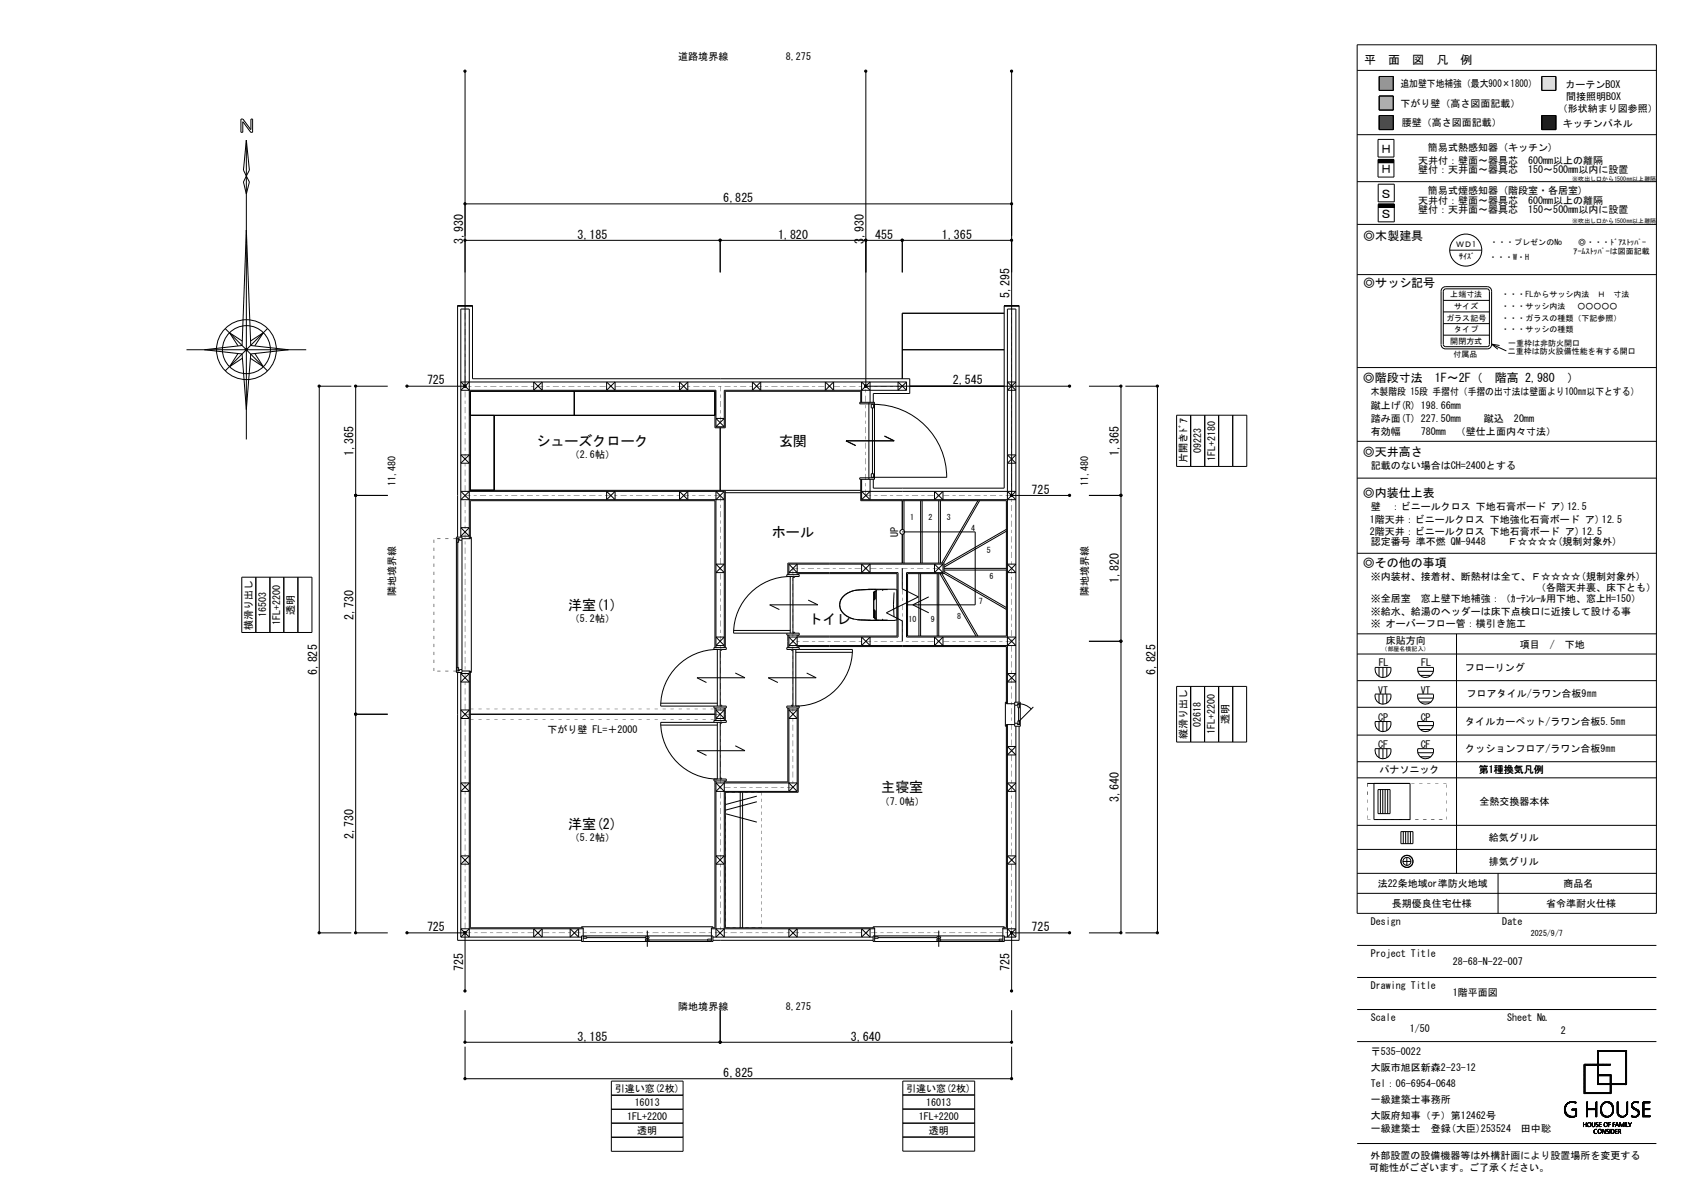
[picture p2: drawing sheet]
<svg xmlns="http://www.w3.org/2000/svg" width="420mm" height="297mm" viewBox="0 0 420 297" stroke-linecap="round" stroke-linejoin="round" font-family="sans-serif">
<defs><g id="words">
<g font-size="3.5">
<text x="134" y="111.3">シューズクローク</text>
<text x="194.5" y="111.3">玄関</text>
<text x="192.7" y="134">ホール</text>
<text x="141.9" y="152.2">洋室(1)</text>
<text x="201.8" y="155.8">トイレ</text>
<text x="220" y="197.7">主寝室</text>
<text x="141.9" y="206.8">洋室(2)</text>
</g>
<g font-size="3">
<text x="340.7" y="16.1">平　面　図　凡　例</text>
<text x="344.6" y="38.3">Ｈ</text>
<text x="344.6" y="43.3">Ｈ</text>
<text x="180.6" y="50.5">6,825</text>
<text x="344.6" y="49.4">Ｓ</text>
<text x="144.2" y="59.6">3,185</text>
<text x="194.3" y="59.6">1,820</text>
<text x="218.5" y="59.6">455</text>
<text x="235.2" y="59.6">1,365</text>
<text x="340.4" y="59.8">◎木製建具</text>
<text x="344.6" y="54.4">Ｓ</text>
<text x="115.6" y="60.8" transform="rotate(-90 115.6 60.8)">3,930</text>
<text x="215.7" y="60.8" transform="rotate(-90 215.7 60.8)">3,930</text>
<text x="340.4" y="71.7">◎サッシ記号</text>
<text x="252.1" y="74.5" transform="rotate(-90 252.1 74.5)">5,295</text>
<text x="106.6" y="95.9">725</text>
<text x="237.9" y="95.9">2,545</text>
<text x="340.3" y="95.3">◎階段寸法　1F～2F（　階高 2,980　）</text>
<text x="88.3" y="113.8" transform="rotate(-90 88.3 113.8)">1,365</text>
<text x="279.4" y="113.8" transform="rotate(-90 279.4 113.8)">1,365</text>
<text x="340.3" y="113.7">◎天井高さ</text>
<text x="257.6" y="123.2">725</text>
<text x="340.3" y="124">◎内装仕上表</text>
<text x="340.3" y="141.4">◎その他の事項</text>
<text x="279.4" y="145.6" transform="rotate(-90 279.4 145.6)">1,820</text>
<text x="88.3" y="154.7" transform="rotate(-90 88.3 154.7)">2,730</text>
<text x="79.2" y="168.4" transform="rotate(-90 79.2 168.4)">6,825</text>
<text x="288.5" y="168.4" transform="rotate(-90 288.5 168.4)">6,825</text>
<text x="279.4" y="200.2" transform="rotate(-90 279.4 200.2)">3,640</text>
<text x="88.3" y="209.3" transform="rotate(-90 88.3 209.3)">2,730</text>
<text x="106.6" y="232.4">725</text>
<text x="257.6" y="232.4">725</text>
<text x="115.6" y="242.4" transform="rotate(-90 115.6 242.4)">725</text>
<text x="252.1" y="242.4" transform="rotate(-90 252.1 242.4)">725</text>
<text x="144.2" y="259.7">3,185</text>
<text x="212.5" y="259.7">3,640</text>
<text x="180.6" y="268.8">6,825</text>
</g>
<g font-size="2.5">
<text x="169.4" y="14.9">道路境界線</text>
<text x="196.2" y="14.9">8,275</text>
<text x="349.7" y="21.8">追加壁下地補強（最大900×1800）</text>
<text x="390.9" y="21.9">カーテンBOX</text>
<text x="349.7" y="26.8">下がり壁（高さ図面記載）</text>
<text x="389" y="28.1">（形状納まり図参照）</text>
<text x="391.1" y="25">間接照明BOX</text>
<text x="350" y="31.5">腰壁（高さ図面記載）</text>
<text x="390.3" y="31.6">キッチンパネル</text>
<text x="354.1" y="40.9">天井付：壁面～器具芯　600mm以上の離隔</text>
<text x="356.5" y="37.8">簡易式熱感知器 (キッチン)</text>
<text x="354.1" y="43.3">壁付：天井面～器具芯　150～500mm以内に設置</text>
<text x="354.1" y="50.8">天井付：壁面～器具芯　600mm以上の離隔</text>
<text x="354.1" y="53.3">壁付：天井面～器具芯　150～500mm以内に設置</text>
<text x="356.5" y="48.3">簡易式煙感知器 (階段室・各居室)</text>
<text x="342.3" y="98.7">木製階段 15段 手摺付（手摺の出寸法は壁面より100㎜以下とする）</text>
<text x="342.3" y="102">蹴上げ(R) 198.66mm</text>
<text x="342.3" y="105.3">踏み面(T) 227.50mm</text>
<text x="370.5" y="105.2">蹴込　20mm</text>
<text x="299.9" y="113.2" transform="rotate(-90 299.9 113.2)">09223</text>
<text x="342.3" y="108.6">有効幅</text>
<text x="354.8" y="108.6">780mm　（壁仕上面内々寸法）</text>
<text x="142.3" y="114.4">（2.6帖）</text>
<text x="296.4" y="115.7" transform="rotate(-90 296.4 115.7)">片開きﾄﾞｱ</text>
<text x="303.4" y="115" transform="rotate(-90 303.4 115)">1FL+2180</text>
<text x="342.3" y="117.1">記載のない場合はCH=2400とする</text>
<text x="98.7" y="121.3" transform="rotate(-90 98.7 121.3)">11,480</text>
<text x="271.7" y="121.3" transform="rotate(-90 271.7 121.3)">11,480</text>
<text x="342" y="130.6">1階天井：ビニールクロス 下地強化石膏ボード ア) 12.5</text>
<text x="342.3" y="127.3">壁　：ビニールクロス 下地石膏ボード ア)12.5</text>
<text x="224.3" y="134" transform="rotate(-90 224.3 134)">UP</text>
<text x="342" y="133.5">2階天井：ビニールクロス 下地石膏ボード ア) 12.5</text>
<text x="342.3" y="136.1">認定番号 準不燃 QM-9448　　Ｆ☆☆☆☆(規制対象外)</text>
<text x="98.7" y="148.8" transform="rotate(-90 98.7 148.8)">隣地境界線</text>
<text x="271.7" y="148.8" transform="rotate(-90 271.7 148.8)">隣地境界線</text>
<text x="342.3" y="144.7">※内装材、接着材、断熱材は全て、Ｆ☆☆☆☆(規制対象外)</text>
<text x="383.5" y="147.6">（各階天井裏、床下とも）</text>
<text x="66.5" y="154.1" transform="rotate(-90 66.5 154.1)">16503</text>
<text x="70" y="156" transform="rotate(-90 70 156)">1FL+2200</text>
<text x="73.4" y="153.5" transform="rotate(-90 73.4 153.5)">透明</text>
<text x="142.3" y="155.4">（5.2帖）</text>
<text x="342.3" y="150.2">※全居室　窓上壁下地補強：（ｶｰﾃﾝﾚｰﾙ用下地、窓上H=150）</text>
<text x="342.3" y="153.4">※給水、給湯のヘッダーは床下点検口に近接して設ける事</text>
<text x="62.9" y="157.2" transform="rotate(-90 62.9 157.2)">横滑り出し</text>
<text x="342.3" y="156.6">※ オーバーフロー管：横引き施工</text>
<text x="346.1" y="160.7">床貼方向</text>
<text x="379.5" y="161.8">項目　/　下地</text>
<text x="344.3" y="166.3">FL</text>
<text x="354.9" y="166.3">FL</text>
<text x="365.8" y="167.6">フローリング</text>
<text x="344.1" y="173.1">VT</text>
<text x="354.7" y="173.1">VT</text>
<text x="344.1" y="179.9">CP</text>
<text x="354.8" y="180">CP</text>
<text x="366.2" y="174.1">フロアタイル/ラワン合板9㎜</text>
<text x="136.7" y="182.8">下がり壁 FL=＋2000</text>
<text x="296.4" y="184.5" transform="rotate(-90 296.4 184.5)">縦滑り出し</text>
<text x="299.8" y="181.4" transform="rotate(-90 299.8 181.4)">02618</text>
<text x="303.4" y="183.3" transform="rotate(-90 303.4 183.3)">1FL+2200</text>
<text x="306.9" y="180.8" transform="rotate(-90 306.9 180.8)">透明</text>
<text x="365.9" y="180.8">タイルカーペット/ラワン合板5.5㎜</text>
<text x="344.1" y="186.7">CF</text>
<text x="354.8" y="186.7">CF</text>
<text x="365.9" y="187.6">クッションフロア/ラワン合板9㎜</text>
<text x="344.4" y="193">パナソニック</text>
<text x="369.3" y="193">第1種換気凡例</text>
<text x="219.7" y="200.9">（7.0帖）</text>
<text x="366.9" y="201">全熱交換器本体</text>
<text x="142.3" y="210">（5.2帖）</text>
<text x="369.2" y="209.9">給気グリル</text>
<text x="369.2" y="215.9">排気グリル</text>
<text x="344" y="221.4">法22条地域or準防火地域</text>
<text x="390.4" y="221.4">商品名</text>
<text x="347.6" y="226.4">長期優良住宅仕様</text>
<text x="386" y="226.4">省令準耐火仕様</text>
<text x="342.3" y="230.8">Design</text>
<text x="375.1" y="230.8">Date</text>
<text x="342.3" y="238.8">Project Title</text>
<text x="362.8" y="241">28-68-N-22-007</text>
<text x="342.3" y="246.8">Drawing Title</text>
<text x="362.8" y="248.7">1階平面図</text>
<text x="169.4" y="252">隣地境界線</text>
<text x="196.2" y="252">8,275</text>
<text x="342.3" y="254.8">Scale</text>
<text x="352" y="257.7">1/50</text>
<text x="376.3" y="254.8">Sheet №</text>
<text x="342.3" y="263.4">〒535-0022</text>
<text x="389.8" y="258">2</text>
<text x="342.3" y="267.4">大阪市旭区新森2-23-12</text>
<text x="153.5" y="272.5">引違い窓(2枚)</text>
<text x="226.3" y="272.5">引違い窓(2枚)</text>
<text x="231.3" y="276">16013</text>
<text x="342.3" y="271.4">Tel：06-6954-0648</text>
<text x="342.3" y="275.4">一級建築士事務所</text>
<text x="156.6" y="279.5">1FL+2200</text>
<text x="158.5" y="276">16013</text>
<text x="229.4" y="279.5">1FL+2200</text>
<text x="342.3" y="279.4">大阪府知事（チ）第12462号</text>
<text x="159.1" y="283">透明</text>
<text x="231.9" y="283">透明</text>
<text x="342.3" y="282.6">一級建築士　登録(大臣)253524　田中聡</text>
<text x="341.9" y="292.3">可能性がございます。ご了承ください。</text>
<text x="342.2" y="289.2">外部設置の設備機器等は外構計画により設置場所を変更する</text>
</g>
<g font-size="2">
<text x="363.6" y="61.8">ＷＤ1</text>
<text x="364.4" y="64.6">ｻｲｽﾞ</text>
<text x="371.8" y="64.8">・・・W・H</text>
<text x="372.1" y="61.1">・・・プレゼンのNo</text>
<text x="392.9" y="63.4">ｱｰﾑｽﾄｯﾊﾟｰは図面記載</text>
<text x="394.1" y="61.1">◎・・・ﾄﾞｱｽﾄｯﾊﾟｰ</text>
<text x="362.1" y="74.3">上端寸法</text>
<text x="363.1" y="77.1">サイズ</text>
<text x="374.9" y="77.1">・・・サッシ内法　 ○○○○○</text>
<text x="374.9" y="74.3">・・・FLからサッシ内法　Ｈ　寸法</text>
<text x="361.1" y="80">ガラス記号</text>
<text x="363.1" y="82.9">タイプ</text>
<text x="374.9" y="82.9">・・・サッシの種類</text>
<text x="374.9" y="80">・・・ガラスの種類（下記参照）</text>
<text x="362.1" y="85.8">開閉方式</text>
<text x="363" y="89">付属品</text>
<text x="376.5" y="88.4">二重枠は防火設備性能を有する開口</text>
<text x="376.6" y="86.4">一重枠は非防火開口</text>
<text x="227.3" y="129.9">1</text>
<text x="231.9" y="129.9">2</text>
<text x="236.4" y="129.9">3</text>
<text x="242.5" y="132.6">4</text>
<text x="246.4" y="138">5</text>
<text x="247.1" y="144.6">6</text>
<text x="226.9" y="155.3">10</text>
<text x="232.4" y="155.3">9</text>
<text x="239" y="154.6">8</text>
<text x="244.4" y="150.7">7</text>
<text x="382.3" y="233.6">2025/9/7</text>
</g>
<g font-size="1.5">
<text x="392.6" y="45.1">※吹出し口から1500㎜以上離隔</text>
<text x="392.6" y="55.8">※吹出し口から1500㎜以上離隔</text>
<text x="345" y="162.6">（部屋名横記入）</text>
</g>
</g></defs>
<path d="M344.4 19.1h3.5v3.5h-3.5z" fill-rule="evenodd" fill="#979797" stroke="#979797" stroke-width=".25"/>
<g fill="none" stroke="#000" stroke-width=".25">
<path d="M116.1 17.8v78.6h-14.5M216.2 17.8v78.6h50.9M252.6 17.8v105.9h14.5M338.9 17.6h74.7M338.9 11.2h74.7v216.8h-74.7zM344.4 19.1h3.5v3.5h-3.5zM385 19.1h3.5v3.5h-3.5zM61.5 35l-.7 7.5 .7 1.4M61.5 35l.8 7.5-.8 1.4M61.5 35v74.7M62.6 33h.5v-3.3h-.4v2.6l-2-2.6h-.5v3.3h.4v-2.6l2 2.6M338.9 33.6h74.7"/>
<path d="M344.1 34.8h4v4.4h-4zM344.1 39.8h4v4.4h-4zM344.1 39.9h4M344.1 39.8h4M344.4 24h3.5v3.5h-3.5zM344.4 28.8h3.5v3.5h-3.5zM385 28.8h3.5v3.5h-3.5zM61.5 43.9l.8 1.5-.8 3-.7-3zM61.5 57.4l1.1 28.8 9.4 1.1-9.4 1-1.1 13.9-1-13.9-9.4-1 9.4-1.1zM116.1 60h136.5M116.1 50.9h136.5M179.8 60v8"/>
<path d="M225.3 60v8M338.9 56h74.7M338.9 45.3h74.7M344.1 40.6h4M344.1 40.5h4M344.1 40.4h4M344.1 40.3h4M344.1 40.2h4M344.1 40.1h4M344.1 40h4M344.1 51.7h4M344.1 46h4v4.4h-4z"/>
<path d="M344.1 51h4v4.4h-4zM344.1 51.6h4M344.1 51.5h4M344.1 51.4h4M344.1 51.3h4M344.1 51.2h4M344.1 51.1h4M250.7 78.2h-25.4v16.3M338.9 68.5h74.7M360.4 77.9h11.5M360.4 75h11.5M360.9 71.5h10.4a1.1 1.1 0 0 1 1.1 1.2v13.2a1.07 1.07 0 0 1-1.1 1.2h-10.4"/>
<path d="M360.9 72.1h10.4l.3 .1 .3 .5-.1 13.6-.5 .2h-10.4M361 72.1l-.4 .2-.2 .4v13.3l.1 .3 .5 .2M361 71.5a1.14 1.14 0 0 0-1.2 1.2v13.2a1.1 1.1 0 0 0 1.2 1.2M362 62.4h8M46.6 87.3h29.9M56.2 82l10.6 10.6M59.4 88.2l-2.1 3.3 3.2-2.1M60.5 85.1l-3.2-2 2.1 3.2M62.5 85.1l3.2-2-2.1 3.2M63.6 88.2l2.1 3.3-3.2-2.1M66.8 82l-10.6 10.6M87.7 96.4h-8v136.4h8"/>
<path d="M96.8 96.4h-8v136.4h8M117.2 95.3l-2.1 2.1h63.7v9.1M133.3 95.3v2.1l2.1-2.1v2.1zM143.4 97.7v6M151.5 95.3v2.1l2.1-2.1v2.1zM169.7 95.3v2.1l2-2.1v2.1zM187.9 95.3v2.1l2-2.1v2.1zM206.1 95.3v2.1l2.1-2.1v2.1zM215.1 97.4l2.2-2.1v5.1M217.3 97.4l-2.2-2.1v5.1M225.3 87.3h25.4M226.4 97.4h-45.6v9.1"/>
<path d="M226.4 95.3l-2.2 2.1v-2.1l2.2 2.1M226.4 95.3v2.1M226.4 95.3h-111.3l2.1 2.1M251.5 95.3h2.2l-2.2 2.1h2.2zM271.9 96.4h8v136.4h-8M281 96.4h8v136.4h-8M338.9 91.7h74.7M360.4 80.8h11.5M360.4 83.7h11.5M372.4 85.9l3.7 1.7M372.4 85.9l2 .3M372.4 85.9l1.6 1.3"/>
<path d="M115.1 113.5h2.1l-2.1 2.1h2.1zM117.4 103.7h61.1M123.4 103.7v18.7M143.4 103.6v.1M178.5 103.6v.1M178.8 106.5l2-2.1h-2l2 2.1M178.8 106.5h2M179.8 106.8v15.6M214.9 100.4v-2.7h-33.8v9.1h-2.6v-9.1h-61.1v24.7h97.5M214.9 119.6v5.4h36.4v33.7h-24.7v-15.5h9.1v-2.7h-39v2.9M215.1 119.6v5.1M217 100.4v19.2"/>
<path d="M217.3 119.6v5.1l-2.2-2.1h38.6l-2.2 2.1M217.6 100.9h.5v.9h-.5zM217.8 101.8v16.4M218.1 119.6v2.2h32.6v-45.5h3.8v99M218.1 100.4v-2.2h9.1v-3.7h-109.2v-18.2h-3.7v57.8M218.1 100.9a18.2 18.2 0 0 1 18.3 18.3M218.1 119.1v-.9h-.5v.9h18.8M218.4 100.8h-3.7v-.4h3.7v19.2h-3.7v-.3h3.7M220.9 108.8l2.4 1.2h-12.1l2.5 1.2M251.5 113.5h2.2l-2.2 2.1h2.2zM293.8 103.6h17.5v12.8h-17.5zM297.3 103.6v12.8"/>
<path d="M300.8 103.6v12.8M304.3 103.6v12.8M307.8 103.6v12.8M338.9 110.2h74.7M338.9 119.3h74.7M88.8 123.7h8M114 134.1h1.4v33.8h-1.4zM114 134.5h.7v.3h.7M114.1 134.5v.9h.4v-.9M114.3 135.4v31.2M115.1 134.1v-57h2.1v57.4M115.1 131.7h2.1l-2.1 2.1h2.1z"/>
<path d="M115.4 134.5h2v-9.5h61.1v36.6M117.2 122.6l-2.1 2.1h65.7l-2-2.1v39M117.4 134.1h.3v33.8h-.3M117.4 122.3h6M151.5 122.6v2.1l2.1-2.1v2.1zM169.7 122.6v2.1l2-2.1v2.1zM180.8 122.6h-65.7l2.1 2.1M180.8 122.6v39M180.8 122.6l-2 2.1M181.1 123h33.8M181.1 122.4v39.2M217.3 122.6l-2.2 2.1"/>
<path d="M225.3 125v7.2M225.3 133.3v7.2M225.3 132.8h18.2v18.2h-16.9M225.7 125v7.3M225.7 133.2v7.3M229.9 125v15.5M230.3 125v15.5M233.3 122.6v2.1l2.2-2.1v2.1zM234.4 125v15.5M234.8 125v15.5M244.2 125l-9 15.5M244.6 125l-9 15.5"/>
<path d="M251.3 132.1l-15.6 9M251.3 132.6l-15.6 9M251.5 122.6l2.2 2.1h-38.6M271.9 123.7h8M338.9 138.1h74.7M60.4 144.1h17.5v13.8h-17.5zM63.9 144.1v13.8M67.4 144.1v13.8M70.9 144.1v13.8M74.4 144.1v13.8M178.8 159h2l-2 2.1h2zM178.8 140.8h2l-2 2.1h2z"/>
<path d="M183.2 157.4h14.1M196.5 158v.5h3.1v-.5h-16.4a14.2 14.2 0 0 1 14.1-14.1v14.1M196.5 143.4h3.1v.5h-3.1zM196.7 158.5v3.1M197 140.8h38.5M197 140.8v2.6M197 158.5v3.1M197 140.8l2.1 2.1M198 143.9v14.1M198 157.8h.4v.2M198.4 143.9v.2h-.4M199.1 159l-2.1 2.1h56.7l-2.2-2.1"/>
<path d="M199.1 143.4v-2.6l-2.1 2.1h27.2v16.1h-27.2l2.1 2.1M199.1 158.5v3.1M199.3 143.4v-.2h24.7v15.5h-24.7v-.2M201.8 149.8l2.4 1.2h-12l2.4 1.1M209.7 151l.1 .6M209.7 151.6l.2 .6 .8 1M209.8 151.6l.9 1.6M210.2 149.3a3.2 3.2 0 0 0-.5 2.3M210.2 149.2l-.3 .6M210.7 153.2l1.7 1.1 .8 .2M210.7 153.2l1.1 .8 1.4 .5M211.2 148.3l-1 .9"/>
<path d="M211.2 148.3l-1 1M213.2 154.5l4.2 .3M213.2 147.4l-2 .9M214 154.7l2.7 .1M215.1 140.8v2.1l2.2-2.1v2.1zM215.1 159v2.1l2.2-2.1v2.1zM216.7 147.1l2.2 .1M216.7 147.1h6.9l.4 .2M216.7 154.8h2M216.7 147.1l-3.5 .3M216.8 147.2l-3.6 .2M218.1 147.7v6.5"/>
<path d="M218.2 147.7h.3v1.9M218.2 152.2l.3 .1M218.2 152.3h.3M218.2 149.6h.3M218.2 154.3h.5M218.4 147.7v1.8M218.4 152.4v1.8M218.4 147.6l-.2 .1 .5-.1M218.5 152.3v1.9h-.3M218.5 147.7v1.8M218.5 152.4v1.8M218.5 149.6l-.3 .1"/>
<path d="M218.7 154.8h.1M218.7 147.2h-.3M218.7 147.1v.1M218.7 147.2v.4M218.7 154.3v.5M218.7 147.6v.1M218.9 147.2v7.5M218.9 154.7l-.7 .1M218.9 154.7l2.8 .1M218.9 147.2h.8M219.7 147.2h2M220.3 147.2l.2 .2"/>
<path d="M220.5 154.5l-.2 .2M223.3 147.9l-.2 3.1 .2 3.1M223.5 154.6l.1 .1M223.6 147.2l-.1 .1M224 154.6l-.4 .3-6.9-.1M225.3 141.9v5.1l4 2-8 4 4 2v5.1M229.4 143.2v15.5M229.9 143.2v15.5M231.9 149l-4 2 4 2M233.3 159l2.2 2.1v-2.1l-2.2 2.1zM234 143.2v15.5M234.4 143.2v15.5"/>
<path d="M234.7 143.2l9 15.5M235.2 143.2l9 15.5M235.5 142.9h-9.1v16.1h27.3l-2.2 2.1M235.5 140.8l-2.2 2.1v-2.1l2.2 2.1M235.5 140.8v2.1M235.7 141.9h15.6M235.7 142.3h15.6M235.7 142.6l15.6 9M235.7 143.1l15.6 9M251.5 140.8h2.2l-2.2 2.1h2.2zM338.9 158.2h74.7M363.7 158.2v59.8"/>
<path d="M88.8 178.3h8M114.1 167.5v-.9h.4v.9M114.3 167.9v66.8h30.9M115.1 167.9v66M115.1 177.2h2.1l-2.1 2.1h2.1zM115.1 168.1h2.1l-2.1 2.1h2.1zM115.4 167.5h2v64.1h28.2v3.4M115.4 167.1h-.7v.4h-.7M117.2 167.5v66.4l-2.1-2.1h30.5M117.4 178.3h61.1M165 175.5h14.1M178.3 176.2v.5h3.1v-.5h-16.4a14.2 14.2 0 0 1 14.1-14.1v14.1"/>
<path d="M178.3 161.6h3.1v.5h-3.1zM178.5 176.7v3.1M178.8 176.7v3.1M178.8 177.2h2l-2 2.1h2zM179.8 162.1v14.1M179.8 176h.4v.2M180.2 162.1v.2h-.4M180.8 176.7v3.1M181.1 176.7v3.1M183.6 168l2.4 1.2h-12l2.4 1.1M196.5 176.2h3.1v.5h-3.1zM196.7 176.7v18.5h-15.6v-.3"/>
<path d="M197 176.7v20.8l2.1-2.1h-20.3l2 2.1M197 177.2h2.1l-2.1 2.1h2.1zM197.6 162.1v.2h.4M198 162.1v14.1M198 176h-.4v.2M198.7 162.1v14.1a14.1 14.1 0 0 0 14.2-14.1h-16.4v-.5h3.1v.5M198.7 162.8h14.2M199.1 176.7v20.8M199.3 161.6v-.2h52v14.2h2.1M199.3 176.7v21h-18.2v33.9h37.3v3.4M201.4 168l2.4 1.2h-12l2.4 1.1M251.3 175.3h-.3v6h.3"/>
<path d="M251.5 168.1h2.2l-2.2 2.1h2.2zM253.4 175.3h1.4v6h-1.4zM253.7 175.3v-98.2h-2.2v98.5M254.2 179.9h.4v.9h-.4zM254.2 175.8h.4v.9h-.4zM254.3 175.6l1.8 .4 1.4 1M254.3 176.7v3.2M254.8 175.6h-.8v.4h-.6M258 176.4l-3.7 3.7M271.9 160.1h8M293.8 171.3h17.5v13.9h-17.5zM297.3 171.3v13.9"/>
<path d="M300.8 171.3v13.9M304.3 171.3v13.9M307.8 171.3v13.9M338.9 163.2h74.7M338.9 169.9h74.7M338.9 176.5h74.7M343.4 173.2h3.9M343.4 166.6h3.9a1.99 1.99 0 0 1-2 2.5 1.99 1.99 0 0 1-1.9-2.5zM343.4 173.3a1.99 1.99 0 0 0 1.9 2.4 1.99 1.99 0 0 0 2-2.4M344.3 166.6v2.2M344.3 173.3v2.2M345.3 166.6v2.5"/>
<path d="M345.3 173.3v2.5M346.3 166.6v2.2M346.3 173.3v2.2M354 173.2h3.9M354 167.6h3.9M354 174.2h3.9M354 166.6h3.9a1.99 1.99 0 0 1-1.9 2.5 1.99 1.99 0 0 1-2-2.5zM354 173.3a1.99 1.99 0 0 0 2 2.4 1.99 1.99 0 0 0 1.9-2.4M354.6 168.6h2.7M354.6 175.2h2.7M115.1 195.4h2.1l-2.1 2.1h2.1zM165 181h14.1"/>
<path d="M178.3 180.3v-.5h3.1v.5h-1.3v-.1l-.2 .1h-14.9a14.1 14.1 0 0 0 14.1 14.1v-14.1M178.3 194.4h3.1v.5h-3.1zM178.5 194.9v36.7h-.9v3.4M178.8 194.9v39l2-2.1M179.8 180.3v14.1M179.8 194.2h.4v.2M180.2 180.3v.2h-.4M180.8 195.4l-2 2.1h20.3M180.8 194.9v39l-2-2.1M183.6 186.1l2.4 1.3h-12l2.4 1.2M184.8 197.7v33.9M185.4 197.7v33.9"/>
<path d="M189 198.7l-7.8 2.1M197 195.4l2.1 2.1M251.5 180.8v53.1l2.2-2.1h-3.3M251.5 195.4h2.2l-2.2 2.1h2.2zM251.5 186.3h2.2l-2.2 2.1h2.2zM253.4 180.8h-2.1v50.8h-.9v3.4M253.4 180.5h.6v.3h.8M253.7 181.3v52.6M254.5 181.3v53.4h-3.7M338.9 194.1h74.7M338.9 183.5h74.7M338.9 190.1h74.7"/>
<path d="M341.4 195.5h10.7v9.1h-9v-9.1M343.4 180.1h3.9a1.99 1.99 0 0 1-2 2.5 1.99 1.99 0 0 1-1.9-2.5zM343.4 186.9h3.9a1.99 1.99 0 0 1-2 2.5 1.99 1.99 0 0 1-1.9-2.5zM344.1 197.1h3v6h-3zM344.3 180.1v2.2M344.3 186.9v2.2M344.7 197.1v6M345.3 197.1v6M345.3 180.1v2.5M345.3 186.9v2.5M345.9 197.1v6M346.3 180.1v2.2"/>
<path d="M346.3 186.9v2.2M346.5 197.1v6M354 180.1h3.9M354 181.1h3.9M354 186.9h3.9M354 187.9h3.9M354 180.1a1.99 1.99 0 0 0 2 2.5 1.99 1.99 0 0 0 1.9-2.5M354 186.9a1.99 1.99 0 0 0 2 2.5 1.99 1.99 0 0 0 1.9-2.5M354.6 182.1h2.7M354.6 188.9h2.7M115.1 213.6h2.1l-2.1 2.1h2.1zM178.8 213.6h2l-2 2.1h2z"/>
<path d="M181.2 203.1l7.8 2.1M189 200.1l-7.8 2.1M251.5 213.6h2.2l-2.2 2.1h2.2zM338.9 218h74.7M338.9 212h74.7M338.9 206h74.7M349.8 207.6h3v3h-3zM350.3 215h2M350.4 207.6v3M351 207.6v3M351.3 214v2M351.6 207.6v3"/>
<path d="M352.2 207.6v3M374.1 218v10M101.6 232.8h14.5v14.6M115.1 233.9h30.1M117.2 231.8l-2.1 2.1M133.3 231.8v2.1l2.1-2.1v2.1zM142.4 231.8v2.1l2.1-2.1v2.1zM145.2 233.6h32.8v1.4h-32.8zM145.2 231.6v-.3h32.8v.3M145.6 233.8h.9v.4h-.9M146.5 234h14.7M161.2 233.8h.9v.4h-.9z"/>
<path d="M161.2 234.4h.9v.4h-.9zM161.6 232.3v4M162.1 234.6h14.6M177.6 231.8h40.8M177.6 234.4h-.9v.4h.9M178 234.7h40M178 233.9h40M197 231.8v2.1l2.1-2.1v2.1zM215.1 231.8v2.1l2.2-2.1v2.1zM218 231.6v-.3h32.8v.3M218 233.6h32.8v1.4h-32.8zM218.4 233.8h.9v.4h-.9"/>
<path d="M219.3 234h14.6M233.9 233.8h1v.4h-1zM233.9 234.4h1v.4h-1zM234.4 232.3v4M234.9 234.6h14.6M250.4 234.4h-.9v.4h.9M250.8 233.9h2.9M251.5 231.8l2.2 2.1M267.1 232.8h-14.5v14.6M338.9 236h74.7M338.9 223h74.7M116.1 252.1v8h136.5v-8"/>
<path d="M179.8 252.1v8M338.9 244h74.7M338.9 252h74.7M338.9 260h74.7M116.1 261.2v8h136.5v-8M152.7 269.8h17.9v17.6h-17.9zM152.7 273.3h17.9M152.7 276.9h17.9M225.4 276.8h18M225.4 269.8h18v17.5h-18zM225.4 273.3h18M390.6 277.2l.5 .5"/>
<path d="M390.6 277.1l.4 .4M390.6 277l.4 .5M390.6 276.9l.3 .4M390.6 276.7l.3 .4M390.6 276.6l.3 .4M390.6 276.6l.3 .3M390.6 276.5l.3 .3M390.7 277.5l1.3 1.3-.5-.5M390.7 277.4l.5 .5M390.7 277.3l.4 .5M390.7 276.4l.2 .2M390.7 277.6l1.2 1.2"/>
<path d="M390.7 276.2l.2 .2M390.7 277.7l1.1 1.1M390.8 277.9l.8 .8M390.8 277.8l.9 1M390.8 275.9l.2 .3M390.8 276l.3 .1M390.8 275.8l.3 .3M390.9 278.1l.5 .5M390.9 277.2l-.3-.4 .3 .4M390.9 276.7l-.2-.3 .2 .3M390.9 275.7l.2 .4-.2-.3M390.9 275.7l.3 .2-.2-.3 .3 .2"/>
<path d="M390.9 276.5l-.2-.3 .2 .4M391 275.6l.2 .2M391 276.3l-.3-.2 .3 .3M391.1 275.5l.2 .3M391.1 275.5l.2 .2M391.1 275.5l.3 .2M391.2 275.4l.2 .2M391.2 278l-.5-.6 1.4 1.4M391.3 275.3l.3 .2M391.5 275.2l.2 .2M391.5 275.5l-.3-.1 .3 .2M391.6 275.5l-.2-.2 .2 .2"/>
<path d="M391.6 275.2l.1 .2M391.6 275.1l.2 .2M391.6 275.5l-.2-.2 .1 .2M391.6 278.4l.5 .4M391.7 275.1l.2 .2M391.7 275.1l.3 .2M391.7 278.4l.4 .4M391.8 278.4l.4 .4M391.8 278.5l.5 .3-.4-.3M392 278.5l.4 .3-.4-.2M392.1 275l.2 .2M392.1 275l.3 .2"/>
<path d="M392.1 278.6l.5 .2-.3-.2M392.2 275.2l-.3-.2 .2 .3M392.2 275l.3 .2M392.3 275l.3 .2M392.3 278.6l.3 .2M392.4 275l.3 .2M392.4 278.6l.3 .2M392.5 275l.3 .2M392.5 277v.1M392.5 276.9v.2M392.5 276.9l.1 .2M392.5 278.6l.3 .2-.2-.2"/>
<path d="M392.6 276.8l.3 .3M392.6 275l.3 .2M392.6 278.6l.2 .2M392.6 278.6l.4 .2M392.6 276.8l.4 .3-.3-.3M392.6 275l.4 .2M392.7 277.1l-.2-.3 .3 .3M392.7 275l.4 .2M392.7 276.8l.4 .3M392.7 276.8l.3 .3M392.8 278.6l.2 .2M392.8 276.8l.3 .3"/>
<path d="M392.9 275l.3 .3-.3-.3M392.9 276.8l.3 .3M392.9 275l.5 .3M392.9 278.6l.3 .2M393 276.8l.3 .3-.2-.3M393 275l.4 .4M393 278.6l.4 .2M393 276.8l.3 .3M393.1 276.8l.6 .6M393.1 278.8l-.3-.2 .3 .2M393.1 276.8l.6 .5M393.1 275l.4 .4"/>
<path d="M393.2 276.8l.5 .4M393.2 275l.3 .3-.2-.3M393.3 278.5l.2 .2M393.3 276.8l.4 .4M393.4 276.8l.3 .3M393.4 275l.1 .2-.1-.2M393.4 278.1l.3 .4-.3-.3M393.4 278l.3 .4M393.4 278l.3 .3M393.4 277.7l.3 .5-.3-.3M393.4 277.5l.3 .5M393.4 277.4l.3 .3"/>
<path d="M393.4 277.2l.3 .5M393.4 276.8l.3 .1M393.4 278.7l-.2-.2 .3 .2M393.4 278.4l.2 .2M393.4 278.2l.3 .4M393.4 277.5l.3 .3M393.4 277.3l.3 .2M393.5 275.1h.1M393.5 276.8l.2 .1M393.6 276.8l.1 .1M393.7 276.8h.1M395.5 272.9v.1"/>
<path d="M395.5 272.2l.3 .5M395.5 272.1l.3 .3M395.5 271.9l.3 .4M395.5 271.8l.3 .4M395.5 271.5l.3 .5M395.5 271.4l.3 .3M395.5 271.1l.3 .4M395.5 270.9l.3 .3M395.5 270.8l.3 .3M395.5 270.6l.3 .4M395.5 270.5l.3 .3M395.5 270.4l.3 .3"/>
<path d="M395.5 270.3l.3 .3M395.5 270.2l.3 .4-.3-.3M395.5 268.3l.3 .4M395.5 268.5l.3 .3M395.5 268.8l.3 .3M395.5 268.9l.3 .3-.3-.3M395.5 269l.3 .3M395.5 269.1l.3 .3M395.5 269.2l.3 .3-.3-.3M395.5 269.3l.3 .3-.3-.2M395.5 269.4l.3 .3M395.5 269.5l.3 .3"/>
<path d="M395.5 269.6l.3 .3M395.5 270.1l.3 .3M395.5 269.8l.3 .3M395.5 272.5l.5 .5M395.5 272.7l.4 .3-.4-.2 .2 .2M395.5 265.9l.3 .4M395.5 266.3l.3 .2M395.5 266.2l.3 .4-.3-.3M395.5 266.4l.3 .3M395.5 265.7l.3 .3-.2-.1M395.5 265.8l.3 .3M395.5 266.5l.3 .3-.3-.2"/>
<path d="M395.5 266.7l.3 .2M395.5 266.1l.3 .3M395.5 266.3l.3 .3M395.5 267.2l.3 .5M395.5 266.6l.3 .3M395.5 267.3l.3 .2M395.5 267.7l.3 .3M395.5 267.6l.3 .2M395.5 266.8l.3 .3M395.5 267.5l.3 .4-.3-.3M395.5 267.8l.3 .3-.3-.2M395.5 268l.3 .2"/>
<path d="M395.5 268.3l.3 .2M395.5 267.5l.3 .3M395.5 268.4l.3 .2M395.5 267.6l.3 .3M395.5 268.9l.3 .2M395.5 268.1l.3 .3M395.5 268.9l.3 .3M395.5 270.6l.3 .2M395.5 271.4l.3 .2M395.5 271.6l.3 .3M395.5 267.9l.3 .3M395.5 272.8l.2 .2"/>
<path d="M395.6 265.6l.3 .3M395.6 265.9h.2M395.6 273l-.1-.1 .2 .1M395.7 265.9h.1M395.8 271.5l-.3-.2 .3 .3M395.8 271.2l-.3-.2 .3 .4M395.8 268.9l-.3-.3 .3 .4M395.8 269.9l-.3-.2 .3 .3M395.8 270.2l-.3-.3 .3 .4M395.8 265.9l-.3-.3 .3 .3M395.8 267l-.3-.3 .3 .3M395.8 267.2l-.3-.2 .3 .4"/>
<path d="M395.8 268.3l-.3-.2 .3 .3M395.8 272.8l.2 .2M395.9 272.8l.2 .2M395.9 265.6l.3 .3M395.9 265.9l-.3-.3 .5 .3M395.9 273l-.4-.5 .6 .5M396 265.6l.2 .3M396 272.8l.2 .2M396 265.6l.4 .3M396.1 272.8l.3 .2M396.1 265.6l.2 .3M396.2 276.2l.2 .5"/>
<path d="M396.2 276.1l.2 .4M396.2 275.8l.2 .3M396.2 275.7l.2 .4M396.2 275.5l.2 .4-.2-.3M396.2 275.5l.2 .3M396.2 275.3l.2 .2M396.2 275.1l.2 .5M396.2 276.5l.5 .5-.3-.3M396.2 276.4l.4 .6-.4-.5 .2 .4M396.2 278.6l.2 .2M396.2 278.5l.2 .3M396.2 278.3l.2 .5"/>
<path d="M396.2 278.2l.2 .3-.2-.3M396.2 278l.2 .4-.2-.3M396.2 277.8l.2 .3M396.2 277.5l.2 .4M396.2 277.5l.2 .3M396.2 277.4l.2 .3-.2-.2M396.2 277.2l.2 .3M396.2 277l.2 .5-.2-.3M396.2 276.9l.2 .3M396.2 276.7l.2 .5M396.2 272.8l.3 .2-.3-.2M396.2 278.3l.2 .3"/>
<path d="M396.2 278l.2 .3M396.2 277.7l.2 .3M396.2 277.3l.2 .3M396.2 276.6l.2 .4M396.2 275.4l.2 .3M396.2 278.8v-.2l.1 .2M396.2 265.6l.4 .3M396.2 275l.2 .3M396.3 272.8l.2 .2M396.3 272.8l.4 .2M396.3 275h.1M396.4 265.6l.3 .3"/>
<path d="M396.4 276.2l-.2-.3 .2 .4M396.4 275.3l-.2-.3 .2 .3M396.4 275.2l-.2-.2 .2 .2M396.4 276.9h.1M396.4 278.2l-.2-.3 .2 .3M396.4 277h.1M396.5 276.7l.4 .3M396.5 272.8l.2 .2M396.5 265.6l.3 .3M396.6 276.7l.3 .3M396.6 265.6l.3 .3M396.7 276.7l.3 .3"/>
<path d="M396.7 273l-.2-.2 .3 .2M396.7 272.8l.3 .2M396.8 276.7l.3 .3-.3-.3M396.9 276.7l.3 .3M396.9 273l-.2-.2 .3 .2M396.9 265.6l.3 .3-.2-.3M396.9 277l-.3-.3 .4 .3M397 276.7l.3 .3M397 265.9l-.3-.3 .4 .3M397 265.6l.5 .3M397.1 273l-.3-.2 .5 .2M397.1 265.6l.3 .3"/>
<path d="M397.1 276.7l.4 .3M397.2 272.8l.2 .2M397.2 276.7l.4 .3M397.2 273l-.2-.2 .3 .2M397.2 272.8l.3 .2-.2-.2M397.3 277l-.3-.3 .4 .3M397.3 265.6l.3 .3-.3-.3M397.3 276.7l.3 .3M397.3 265.6l.2 .3M397.3 265.6l.4 .3M397.4 276.7l.5 .3M397.4 272.8l.3 .2"/>
<path d="M397.5 265.6l.4 .3M397.6 273l-.3-.2 .3 .2M397.6 277l-.3-.3 .4 .3M397.6 276.7l.3 .3M397.7 276.7l.3 .3M397.7 265.6l.4 .3M397.7 272.8l.3 .2M397.8 276.7l.4 .3M397.8 273l-.3-.2 .4 .2M397.8 272.8l.3 .2M397.8 265.6l.5 .3-.3-.3M397.9 276.7l.3 .3"/>
<path d="M398 272.8l.1 .2M398 276.7l.4 .3M398 272.8l.3 .2M398.1 265.6l.3 .3M398.1 276.7l.6 .6M398.1 272.8l.3 .2-.3-.2M398.1 265.6l.3 .3-.1-.3M398.1 276.7l.6 .7M398.2 276.7l.5 .5-.2-.3M398.2 277l-.3-.3 .4 .3M398.2 272.8l.3 .2M398.2 265.6l.3 .3"/>
<path d="M398.3 276.7l.4 .5M398.3 272.8l.3 .2M398.3 272.8l.2 .2M398.4 272.8l.3 .2M398.5 276.2l.2 .3M398.5 276.1l.2 .4M398.5 275.8l.2 .5M398.5 278.7l.1 .1M398.5 278.6l.2 .2M398.5 278.4l.2 .4-.2-.3M398.5 278.1l.2 .3M398.5 277.9l.2 .3"/>
<path d="M398.5 277.5l.2 .5M398.5 277.3l.2 .2M398.5 277.1l.2 .5M398.5 276.5l.2 .3M398.5 276.8l.2 .3M398.5 277.2l.2 .2M398.5 277.5l.2 .2M398.5 275.3l.2 .2M398.5 275.1l.2 .4-.2-.3M398.5 272.8l.2 .2M398.5 275.3l.2 .3M398.5 275.4l.2 .4"/>
<path d="M398.5 275.6l.2 .5M398.5 275.8l.2 .3M398.5 265.6l.3 .3M398.5 278l.2 .3M398.5 277.9l.2 .4M398.5 277.7l.2 .3M398.5 277.4l.2 .4M398.5 277.3l.2 .4M398.5 278.7v.1M398.5 276.4l.2 .3M398.5 275.3l.2 .4M398.5 275l.2 .2"/>
<path d="M398.6 272.8l.3 .2M398.6 265.6l.5 .6-.2-.3M398.6 265.9l-.3-.3 .4 .3M398.6 275l.1 .2M398.7 272.8l.3 .2-.2-.2M398.7 275v.2M398.7 276.6l-.2-.3 .2 .3M398.7 278.5l-.2-.3 .2 .4M398.7 278.1l-.2-.3 .2 .4M398.7 276.9l-.2-.3 .2 .4M398.7 275.3l-.2-.3 .2 .4M398.7 265.6l.4 .4"/>
<path d="M398.7 275h.1M398.8 272.8l.3 .2M398.8 265.9l-.1-.3 .4 .5M398.8 265.6l.3 .3M398.9 262.5l.2 .2M398.9 262.4l.2 .2zM398.9 262.3l.1 .2M398.9 262.2l.2 .3M398.9 263.6l.2 .3M398.9 263.5l.2 .3-.2-.2M398.9 264.6l.2 .2-.2-.1M398.9 263.4l.2 .2"/>
<path d="M398.9 263.3l.2 .3M398.9 263.2l.2 .3M398.9 262.8l.2 .3M398.9 263.9l.2 .3M398.9 262.6l.2 .3M398.9 262.5l.2 .3M398.9 263.7l.2 .2M398.9 264.8l.2 .3-.2-.2M398.9 263.8l.2 .3M398.9 265l.2 .2M398.9 265.3l.2 .2M398.9 264.2l.2 .3"/>
<path d="M398.9 265.6l.3 .3M398.9 265.6l.2 .3M398.9 264.7l.2 .3M398.9 265.7l.2 .2M398.9 264.9l.2 .3M398.9 265.9l.2 .2M398.9 266l.2 .3M398.9 265.1l.2 .3M398.9 266.1l.2 .3-.2-.2M398.9 266.3l.2 .2M398.9 265.5l.3 .4M398.9 266.6l.2 .2"/>
<path d="M398.9 266.7l.2 .2M398.9 266.7l.2 .4-.2-.2M398.9 266.2l.2 .3M398.9 266.4l.2 .3M398.9 267.2l.2 .2M398.9 267.2l.2 .3-.2-.2M398.9 267.3l.2 .3M398.9 266.8l.2 .3M398.9 267.4l.2 .4-.2-.3M398.9 267.7l.2 .1M398.9 267.1l.2 .3M398.9 267.8l.2 .4"/>
<path d="M398.9 268l.5 .5zM398.9 267.5l.2 .3M398.9 268.2l.2 .2M398.9 267.7l.2 .3M398.9 268.2l.3 .3zM398.9 268.5l.2 .2M398.9 268.1l.4 .4-.2-.2M398.9 268.1l.3 .4M398.9 268.5l.2 .3-.2-.2M398.9 268.6l.2 .3M398.9 268.4l.2 .3M398.9 268.7l.2 .4"/>
<path d="M398.9 269.1l.2 .4M398.9 269.5l.2 .2-.2-.2M398.9 269.8l.2 .2M398.9 269.7l.2 .3M398.9 270.1l.2 .3M398.9 270.3l.3 .4zM398.9 270.4l.3 .3-.3-.1M398.9 270.7h.1M398.9 270.6l.1 .1M398.9 267.3l.2 .2M398.9 265.9l.2 .3M398.9 264.6l.2 .3"/>
<path d="M398.9 262.2l.3 .3M398.9 272.8l.2 .2M399 262.2l.3 .3M399 262.5l.1 .1M399 272.8l.3 .2M399 262.5h.1M399.1 272.8l.4 .2-.3-.2M399.1 268.4l.1 .1M399.1 264.5l-.2-.3 .2 .6M399.1 263.2l-.2-.3 .2 .5M399.1 264.2l-.2-.2 .2 .4M399.1 262.9l-.2-.2 .2 .4"/>
<path d="M399.1 264l-.2-.3 .2 .3M399.1 265.3l-.2-.3 .2 .3M399.1 265.6l-.2-.3 .5 .6M399.1 265.6l-.2-.2 .4 .5M399.1 266.6l-.2-.2 .2 .3M399.1 267.2l-.2-.3 .2 .4M399.1 268.6l-.2-.3 .2 .3M399.1 269.1l-.2-.2 .2 .4M399.1 269.5l-.2-.2 .2 .4M399.1 269.8l-.2-.3 .2 .4M399.1 270.2l-.2-.3 .2 .4M399.1 270.4l-.2-.2 .4 .5"/>
<path d="M399.1 268.3l.2 .2M399.1 265.7l.1 .2M399.1 265.6l.2 .3M399.2 265.6l.3 .3-.2-.3M399.2 268.3l.3 .2M399.2 270.5l.5 .2M399.2 262.2l.3 .3M399.2 265.6l.3 .3M399.3 265.6l.3 .3M399.3 268.3l.3 .2-.2-.2M399.3 262.5l-.2-.3 .4 .3M399.3 262.2l.3 .3-.2-.3"/>
<path d="M399.3 270.5l.3 .2M399.3 270.7l-.4-.4 .5 .4M399.4 262.2l.2 .3M399.4 265.6l.3 .3M399.4 268.3l.3 .2M399.4 272.8l.3 .2M399.4 262.2l.3 .3M399.5 265.6l.3 .3M399.5 270.5l.5 .2M399.5 273l-.3-.2 .4 .2M399.5 265.6l.3 .3-.2-.3M399.6 262.2l.3 .3"/>
<path d="M399.6 268.3l.3 .2M399.6 276.9l.4 .6-.4-.3 .4 .4M399.6 276.6l.3 .3M399.6 276.6l.3 .4M399.6 276.7l.3 .4M399.6 270.5l.3 .2M399.6 276.5l.3 .3M399.7 277.5l1.3 1.3M399.7 277.4l.4 .5M399.7 277.4l.3 .3M399.7 276.4l.2 .3-.3-.2M399.7 276.4l.2 .2"/>
<path d="M399.7 276.3l.2 .3M399.7 262.2l.3 .3-.3-.3M399.7 268.3l.3 .2-.3-.2M399.7 272.8l.3 .2M399.7 277.3l.3 .4M399.7 277.6l1.2 1.2M399.7 277.7l1.1 1.1M399.7 276.1l.3 .3M399.7 273l-.2-.2 .3 .2M399.7 276.2l.2 .3M399.8 272.8l.3 .2-.3-.2M399.8 262.5l-.3-.3 .3 .3"/>
<path d="M399.8 262.2l.3 .3-.3-.3M399.8 268.5l-.3-.2 .3 .2M399.8 276l.2 .3M399.8 275.8l.3 .2M399.8 272.8l.2 .2M399.8 270.5l.3 .2M399.8 265.6l.3 .3M399.8 277.9l.8 .8M399.8 272.8l.5 .2M399.8 273l-.3-.2 .4 .2M399.9 278.1l.4 .5M399.9 275.8l.2 .2"/>
<path d="M399.9 275.7l.2 .2M399.9 262.2l.3 .3-.2-.3M399.9 265.6l.2 .3M399.9 265.9l-.3-.3 .4 .3M399.9 270.5l.2 .2M399.9 268.3l.2 .2M399.9 275.7l.2 .3M399.9 277l-.3-.2 .3 .4M399.9 268.3l.3 .2M400 262.2l.3 .3M400 275.5l.2 .3M400 276.1l-.2-.1 .2 .2"/>
<path d="M400 275.5l.3 .2M400 265.6l.3 .3M400 268.3l.4 .2-.3-.2M400 268.5l-.2-.2 .2 .2M400 270.5l.3 .2M400 268.5l-.2-.2 .3 .2M400 272.8l.6 .2M400.1 275.4l.3 .2M400.2 275.8l-.3-.2 .2 .3M400.2 275.3l.2 .2M400.2 268.3l.3 .2M400.2 265.6l.3 .3"/>
<path d="M400.2 262.2l.3 .3M400.2 270.5l.3 .2M400.3 275.3l.1 .2M400.3 265.9l-.2-.3 .3 .3M400.3 268.3l.5 .2M400.3 270.5l.3 .2M400.3 270.7l-.2-.2 .3 .2M400.3 272.8l.2 .2M400.3 275.3l.2 .2M400.3 262.2l.3 .3M400.3 275.6l-.2-.2 .2 .3M400.3 275.2l.3 .2"/>
<path d="M400.3 272.8l.3 .2M400.4 262.5l-.3-.3 .3 .3M400.4 268.3l.2 .2M400.4 278.3l.5 .5M400.4 265.6l.3 .3M400.4 272.8l.3 .2M400.5 278.7l-.7-.7 .7 .7M400.5 270.5l.3 .2-.2-.2M400.5 275.1l.2 .3-.3-.2M400.5 265.6l.3 .3-.2-.3M400.5 265.9l-.2-.3 .3 .3M400.6 262.2l.3 .3"/>
<path d="M400.6 268.3l.3 .2M400.6 270.5l.3 .2M400.6 265.6l.2 .3M400.6 275l.2 .3-.2-.2M400.6 265.6l.3 .3M400.6 270.7l-.2-.2 .3 .2M400.6 272.8l.2 .2M400.6 278.4l.5 .4-.3-.3M400.6 278.7l-.8-.9 .9 1M400.6 262.5l-.2-.3 .4 .3M400.6 262.2l.6 .3M400.6 272.8l.3 .2"/>
<path d="M400.6 275l.3 .3M400.7 275l.3 .3M400.7 272.8l.3 .2-.2-.2M400.8 275l.2 .3M400.8 262.2l.2 .3M400.8 265.6l.3 .3M400.8 270.5l.3 .2M400.8 278.5l.4 .3M400.9 265.6l.3 .3-.3-.3M400.9 270.5l.3 .2-.3-.2M400.9 275l.3 .2M400.9 268.3l.3 .2"/>
<path d="M400.9 268.5l-.2-.2 .3 .2M400.9 270.5l.2 .2M400.9 272.8l.2 .2M400.9 265.6l.2 .3M400.9 278.6l.3 .2M400.9 278.6l.4 .2M400.9 275l.2 .2-.2-.2M400.9 262.2l.4 .3M400.9 265.9l-.2-.3 .3 .3M400.9 270.7l-.2-.2 .3 .2M400.9 272.8l.3 .2M401 275l.3 .2z"/>
<path d="M401 265.6l.3 .3M401 268.3l.3 .2M401 270.5l.3 .2M401 272.8l.4 .2M401.1 278.6l.2 .2M401.1 265.6l.3 .3M401.1 268.3l.3 .2M401.1 270.5l.3 .2M401.1 268.5l-.3-.2 .3 .2M401.1 262.2l.3 .3M401.1 275l.2 .1M401.2 275l.2 .2"/>
<path d="M401.2 265.6l.2 .3M401.2 270.5l.2 .2-.2-.2M401.2 275h.1M401.2 262.2l.3 .3-.2-.3M401.2 272.8l.3 .2-.3-.2M401.2 268.3l.2 .2M401.2 275l.4 .3M401.2 265.6l.3 .3M401.2 268.3l.3 .2M401.2 270.5l.5 .2M401.2 278.6h.1M401.3 278.7l-.2-.1 .3 .2-.4-.2 .3 .2"/>
<path d="M401.3 278.6l.2 .2-.2-.2M401.3 275.1l-.2-.1 .3 .2M401.3 278.6l.3 .2-.2-.2M401.3 262.2l.3 .3M401.3 270.5l.2 .2M401.3 278.6l.1 .2M401.3 275l.2 .3M401.3 275.1v.1M401.3 275l.3 .3-.3-.3M401.3 268.3l.5 .2M401.3 272.8l.4 .2-.3-.2M401.4 275l.3 .3"/>
<path d="M401.4 262.2l.2 .3M401.4 268.5l-.2-.2 .2 .2M401.4 275l.5 .4M401.4 278.6l.3 .2-.3-.2M401.4 272.8l.3 .2M401.4 278.6l.3 .2M401.4 270.5l.6 .2M401.4 268.3l.3 .2M401.5 278.6l.3 .2M401.5 265.6l.3 .3M401.5 275l.5 .5M401.5 262.2l.3 .3"/>
<path d="M401.6 278.6l.2 .2M401.6 265.9l-.3-.3 .4 .3M401.6 270.5l.2 .2M401.6 272.8l.1 .2M401.6 262.2l.4 .3M401.6 268.3l.3 .2M401.6 272.8l.3 .2M401.7 278.6l.2 .2M401.7 275l1.1 1.1M401.7 278.5l.3 .2M401.7 262.5l-.3-.3 .3 .3M401.7 272.8l.3 .2"/>
<path d="M401.7 262.2l.3 .3M401.7 265.6l.3 .3M401.7 270.5l.6 .7-.3-.2M401.8 278.5l.2 .2M401.8 268.3l.5 .5zM401.8 272.8l.2 .2M401.8 278.5l.3 .2M401.8 265.9l-.2-.3 .4 .3M401.8 265.6l.3 .3M401.8 270.5l.4 .2M401.8 275l1 1M401.9 278.4l.3 .2"/>
<path d="M401.9 275l.9 .9M401.9 268.3l.4 .4M401.9 272.8l.2 .2M401.9 278.5l.1 .2M401.9 262.2l.3 .3M402 275.1l.7 .6M402 268.5l-.3-.2 .6 .6-.3-.3M402 268.3l.3 .3-.1-.1M402 270.5l.3 .2M402 272.8h.1M402 262.5l-.2-.3 .3 .3M402 268.3l.3 .2z"/>
<path d="M402 268.7l.3 .2M402 268.8l.3 .3-.3-.2M402 269.1l.3 .4-.3-.3M402 269.3l.3 .3M402 269.5l.3 .4-.3-.2M402 269.4l.3 .3M402 269.8l.3 .4-.3-.3M402 269.7l.3 .3M402 270.1l.6 .6-.4-.2M402 270.3l.4 .4zM402 271l.3 .4M402 271.1l.3 .3"/>
<path d="M402 271.2l.3 .4M402 271.4l.3 .5-.3-.3M402 271.7l.3 .2M402 271.7l.3 .4-.3-.2M402 271.9l.3 .3M402 272l.3 .3M402 272.1l.3 .4M402 272.3l.3 .3M402 272.2l.3 .2M402 272.5l.3 .3M402 272.5l.3 .4M402 272.8l.3 .2"/>
<path d="M402 268.7l.3 .3M402 273h.1M402 272.9l.1 .1M402 272.9l.2 .1M402 272.8l.2 .2M402.1 278.3l.2 .2M402.1 270.5h.1M402.1 270.7l.2 .3-.4-.5 .4 .4M402.1 265.6h.1M402.1 268.3l.2 .1M402.2 278.6l-.2-.2 .2 .2M402.2 278.3l.2 .2"/>
<path d="M402.2 265.7l-.2-.1 .2 .2M402.2 275.2l.4 .4M402.2 268.3l.1 .1M402.2 268.5l.1 .1M402.3 275.3l.2 .2M402.3 262.5l-.3-.3 .5 .3M402.3 262.2l.3 .3M402.3 268.3h.1M402.3 278.5l-.3-.2 .2 .3M402.3 278.1l.1 .3-.2-.1M402.3 278.1l.2 .2M402.3 269.2l-.3-.3 .3 .4"/>
<path d="M402.3 270.2l-.3-.2 .3 .3M402.3 272.5l-.3-.2 .3 .4M402.3 270.7l-.3-.2 .3 .3M402.3 275.8l.6 .6-.5-.5M402.4 278l.1 .3-.2-.3M402.4 278l.2 .2M402.4 277.9l.3 .2M402.4 262.2l.3 .3M402.4 270.5l.3 .2M402.5 276l.4 .4M402.5 277.7l.3 .3-.3-.2M402.5 276.1l.4 .4-.4-.4"/>
<path d="M402.5 262.2l.3 .3-.2-.3M402.5 270.5l.3 .2-.3-.2M402.5 270.7l-.5-.5 .6 .5M402.5 277.5l.3 .2M402.5 276.2l.4 .5M402.5 276.1l.4 .4M402.6 277.4l.2 .3M402.6 277.3l.2 .3M402.6 277.2l.2 .3M402.6 276.4l.3 .4-.3-.2M402.6 262.2l.4 .3M402.6 276.6l.3 .5-.3-.3"/>
<path d="M402.6 276.7l.3 .3M402.6 277.2l.3 .3M402.6 277.1l.3 .3M402.6 277l.3 .3M402.6 276.9l.3 .3M402.7 270.5l.3 .2M402.8 277.9l-.3-.3 .3 .3M402.8 276l-1.1-1 1.1 1.1M402.8 262.2l.3 .3M402.8 277.7l-.3-.2 .3 .3M402.8 262.2l.2 .3M402.8 276.2l-1.2-1.2 1.2 1.3"/>
<path d="M402.9 262.2l.4 .3M402.9 270.5l.2 .2M402.9 270.7l-.3-.2 .3 .2M403 270.5l.2 .2M403 270.5l.3 .2M403.1 262.2l.3 .3M403.1 270.5l.4 .2M403.2 262.2l.3 .3M403.4 270.5l.3 .2M403.6 262.5l-.3-.3 .5 .3M403.6 262.2l.3 .3-.2-.3M403.6 270.7l-.3-.2 .3 .2"/>
<path d="M403.6 270.5l.4 .2M403.7 262.2l.4 .3M403.8 276.6l.2 .3M403.8 276.9l.2 .3M403.8 277.2l.2 .4M403.8 277.5l.3 .4M403.8 277.6l.4 .5M403.8 277.8l1 1-1-1M403.8 262.2l.2 .3M403.8 270.5l.4 .2-.3-.2M403.8 270.7l-.3-.2 .3 .2M403.8 275.2l.2 .3"/>
<path d="M403.8 275.5l.2 .5M403.8 275.5l.2 .3M403.8 275.8l.2 .3M403.8 276.2l.2 .4M403.8 277.1l.2 .4-.2-.3M403.8 277.6l.4 .4M403.8 277.6l.3 .4M403.8 277l.2 .3M403.8 276.4l.2 .4-.2-.3M403.8 276l.2 .5M403.8 275.7l.2 .4M403.8 275.1l.2 .3"/>
<path d="M403.8 277.9l.9 .9M403.8 275l.2 .3M403.9 278l.7 .8M403.9 262.2l.3 .3M403.9 278.1l.6 .7M403.9 278.2l.6 .5M403.9 275h.1M404 270.5l.3 .2M404 278.3l.4 .4M404 276.9l-.2-.3 .2 .4M404 277.1l-.2-.3 .2 .4M404 277.7l-.2-.3 .3 .3"/>
<path d="M404 275.3l-.2-.3 .2 .3M404 275.5l-.2-.2 .2 .4M404 276.2l-.2-.3 .2 .4M404 278.3l.3 .3M404 275.2l-.1-.2 .1 .2M404.1 277.8l-.3-.3 .3 .3M404.1 270.5l.5 .2M404.2 262.5l-.3-.3 .5 .3M404.2 262.2l.4 .3M404.2 270.5l.3 .2M404.2 278.1l-.4-.4 1.1 1.1M404.4 270.5l.3 .2"/>
<path d="M404.4 278.3l.5 .5-.4-.4M404.5 270.5l.5 .2M404.5 270.5l.2 .2M404.5 262.2l.3 .3M404.6 278.5l.4 .3M404.6 262.5l-.2-.3 .3 .3M404.7 278.5l.3 .4M404.7 278.6l.4 .3-.3-.3M404.7 262.2l.3 .3M404.7 270.5l.4 .2-.3-.2M404.8 262.2l.3 .3M404.9 278.6l.3 .3"/>
<path d="M404.9 262.5l-.3-.3 .4 .3M404.9 270.5l.3 .2M404.9 262.2l.3 .3M405 278.6l.3 .2M405 270.5l.2 .2M405 278.6l.3 .2-.2-.2M405 278.6l.4 .2M405 270.5l.3 .2M405.1 270.5l.4 .2-.3-.2M405.2 262.2l.3 .3M405.2 270.7l-.2-.2 .3 .2M405.3 278.6l.2 .2"/>
<path d="M405.3 262.5l-.3-.3 .4 .3M405.3 278.6l.3 .2-.3-.2M405.4 278.6l.2 .2M405.5 278.8l-.3-.2 .2 .2M405.5 262.5l-.2-.3 .4 .3M405.5 262.2l.7 .6M405.5 270.5l.3 .2M405.5 270.7l-.2-.2 .3 .2M405.6 270.5l.2 .2M405.6 278.5l.2 .2M405.6 278.5l.2 .2-.2-.2M405.7 262.2l.5 .5z"/>
<path d="M405.7 270.7l-.3-.2 .4 .2M405.7 270.5l.2 .2M405.8 278.7l-.3-.2 .2 .3M405.8 262.2l.4 .4M405.8 278.3l.2 .3M405.8 270.7l-.2-.2 .3 .2M405.8 278.3l.3 .2M405.8 278.3l.2 .2M405.8 278.3l.3 .1M405.9 262.2l.3 .3-.3-.2M405.9 270.5l.2 .2M405.9 269.3l.3 .4-.3-.2"/>
<path d="M405.9 269.1l.3 .4M405.9 268.9l.3 .4M405.9 268.7l.3 .4M405.9 268.6l.3 .3M405.9 268.5l.3 .3M405.9 268.4l.3 .3M405.9 268.3l.3 .3-.3-.2M405.9 268.2l.3 .3M405.9 268l.3 .4-.3-.2M405.9 267.7l.3 .3-.3-.3M405.9 267.6l.3 .3M405.9 267.4l.3 .3"/>
<path d="M405.9 267.3l.3 .3M405.9 267.2l.3 .3M405.9 267l.3 .4-.3-.3M405.9 266.9l.3 .3M405.9 266.6l.3 .4M405.9 266.5l.3 .3M405.9 266.4l.3 .3-.3-.2M405.9 266.3l.3 .3M405.9 266.1l.3 .3M405.9 266l.3 .3M405.9 265.9l.3 .3M405.9 265.6l.3 .5"/>
<path d="M405.9 265.7l.3 .3M405.9 265.5l.3 .3M405.9 265.4l.3 .3-.3-.3M405.9 265.3l.3 .3M405.9 265.2l.3 .3M405.9 265l.3 .4-.3-.2M405.9 265l.3 .3M405.9 264.7l.3 .3M405.9 264.6l.3 .3M405.9 264.5l.3 .3M405.9 264.3l.3 .4M405.9 264.2l.3 .3"/>
<path d="M405.9 264.1l.3 .3-.3-.3M405.9 264l.3 .3M405.9 263.8l.3 .4M405.9 263.7l.3 .3-.3-.2M405.9 263.7l.3 .2M405.9 263.4l.3 .5M405.9 263.2l.3 .4M405.9 263l.3 .4M405.9 262.9l.3 .3M405.9 262.8l.3 .3M405.9 262.7l.3 .3-.3-.2M405.9 262.6l.3 .3"/>
<path d="M405.9 262.2v.1M405.9 270.7l-.1-.2 .3 .2M405.9 270.6l.2 .1M405.9 270.4l.3 .3-.3-.2M405.9 270.3l.3 .3M405.9 270.2l.3 .3M405.9 269.8l.3 .3M405.9 269.7l.3 .3M405.9 269.6l.3 .3-.3-.2M405.9 269.5l.3 .3M405.9 268.8l.3 .2M405.9 267.5l.3 .3"/>
<path d="M405.9 266.2l.3 .2M405.9 264.9l.3 .2M405.9 263.8l.3 .2M405.9 263.5l.3 .2M405.9 262.5l.3 .2M405.9 278.2l.2 .2M406 262.2l.2 .2M406 278.6l-.3-.2 .2 .2M406.1 262.2l.1 .1M406.1 277.9l.2 .3M406.1 278l.2 .2-.2-.2 .2 .2-.3-.1 .1 .3M406.1 277.8l.2 .3"/>
<path d="M406.1 277.7l.3 .3M406.2 269.1l-.3-.2 .3 .3M406.2 268.7l-.3-.1 .3 .3M406.2 268.1l-.3-.3 .3 .4M406.2 267.7l-.3-.2 .3 .3M406.2 267.4l-.3-.1 .3 .2M406.2 267l-.3-.3 .3 .4M406.2 266.4l-.3-.2 .3 .3M406.2 266.1l-.3-.2 .3 .2M406.2 265.1l-.3-.2 .3 .3M406.2 265l-.3-.2 .3 .3M406.2 270l-.3-.1 .3 .5"/>
<path d="M406.2 275l.2 .5-.2-.3M406.2 275.4l.2 .4M406.2 275.7l.2 .3-.2-.3M406.2 276.2l.2 .3M406.2 276.4l.2 .4-.2-.3M406.2 276.6l.2 .5M406.2 277l.2 .3M406.2 277.4l.2 .3M406.2 277.5l.2 .3M406.2 277.7l.2 .1M406.2 277.4l.2 .3-.2-.2M406.2 276.9l.2 .2"/>
<path d="M406.2 275.5l.2 .3M406.2 276.9l.2 .4M406.2 276.6l.2 .3M406.2 276.3l.2 .3M406.2 276l.2 .3M406.2 275.6l.2 .3M406.2 275.3l.2 .3M406.2 275.2l.2 .3M406.4 275v.1l-.1-.1 .1 .2-.1-.2 .1 .3M406.4 276.1l-.2-.3 .2 .4M406.4 276.4l-.2-.3 .2 .4M406.4 277.1l-.2-.3 .2 .4"/>
<path d="M406.4 277.4l-.2-.3 .2 .5M407.3 276l1.1 1M407.3 276.1l.8 .8M407.3 278.4l.4 .4M407.3 278.5l.2 .3M407.4 276.3l.5 .5M407.4 278.4l.4 .4M407.4 278.7l-.1-.1 .2 .2M407.4 276.2l.6 .7M407.4 275.5l.2 .2M407.4 275.5l.3 .2M407.4 275.5l.2 .3"/>
<path d="M407.4 276.3l.4 .5M407.6 275.2l.2 .2M407.6 275.8l-.2-.3 .2 .3M407.6 275.8l-.2-.2 .2 .3-.3-.2 .3 .3M407.6 276.1l-.3-.4 .4 .4M407.6 275.2l.3 .1M407.7 275.2l.1 .2-.2-.2 .2 .3-.3-.2 .2 .3-.2-.2M407.7 276.1l-.4-.3 2.1 2.1-.4-.4M407.8 275.1l.3 .2M407.8 278.6l.3 .2-.3-.2M407.9 275l.2 .3M407.9 278.8l-.4-.3 .5 .3"/>
<path d="M407.9 278.6l.3 .2M407.9 275l.3 .2M408 278.6l.3 .2M408 275l.3 .2M408.1 278.6l.3 .2M408.1 276.5l1.3 1.3M408.1 275l.2 .2M408.2 278.6l.3 .2-.2-.2M408.2 275l.3 .2-.2-.2M408.2 276.9l-.9-.8 1 .9M408.3 276.6l1.1 1.1-1-1M408.3 278.6l.3 .2"/>
<path d="M408.4 275l.2 .2M408.4 274.9l.5 .4-.3-.3M408.4 275l.3 .2M408.4 276.7l1 1M408.5 278.6l.2 .2M408.5 277.1l-1.2-1.2 1.3 1.3M408.6 276.8l.8 .8M408.6 278.6l.1 .2M408.6 278.8l-.2-.2 .3 .2M408.6 276.8l.8 .7M408.7 276.9l.6 .6M408.8 275l.4 .3"/>
<path d="M408.8 278.4l.2 .2M408.8 278.4l.1 .3-.2-.2M408.8 278.4l.2 .2-.2-.2M408.8 278.7l-.2-.2 .3 .2M408.9 276.9l.4 .4M408.9 275l.3 .3M408.9 275.3l-.3-.3 .5 .3M408.9 278.2l.3 .2M408.9 278.3l.3 .2-.3-.2M409 275l.2 .2M409 278.1l.2 .2M409 278.1l.2 .3"/>
<path d="M409 277.6l.4 .4-.4-.3M409 277.7l.4 .3M409 277.9l.3 .4M409.1 275l.1 .1M409.1 277.9l.2 .3M409.1 277.8l.3 .3M409.1 277.7l.3 .4M409.4 278.1l-.3-.2 .2 .4M410.2 276.5l.5 .5zM410.2 275l.3 .4M410.2 275.3l.3 .3M410.2 275.7l.3 .3-.3-.3"/>
<path d="M410.2 275.8l.3 .3M410.2 275.8l.3 .4M410.2 275.9l.3 .5M410.2 276.1l.3 .4M410.2 276.7l.3 .5M410.2 277l.3 .3-.3-.3M410.2 277.1l.3 .3M410.2 277.2l.3 .3M410.2 277.2l.3 .5M410.2 277.4l.3 .4M410.2 277.7l.3 .3M410.2 277.8l.3 .4"/>
<path d="M410.2 278l.3 .4M410.2 278.3l.5 .5M410.2 278.5l.3 .3-.3-.2M410.2 278.7l.2 .1M410.2 278.2l.6 .6M410.2 278l.3 .3M410.2 277.6l.3 .4-.3-.3M410.2 276.9l.3 .3M410.2 276.3l.3 .3M410.2 275.6l.3 .3M410.2 278.2l.3 .2M410.2 278.3l.3 .3"/>
<path d="M410.2 278.8h.1M410.3 275l.3 .3zM410.4 275l.3 .3M410.5 275.1l.4 .2-.3-.3 .4 .3M410.5 275.3l-.2-.3 .2 .3M410.5 275.4l-.3-.3 .3 .4M410.5 275.7l-.3-.3 .3 .3M410.5 275.8l-.3-.3 .3 .3M410.5 276.6l-.3-.2 .6 .6M410.5 278.4l-.3-.3 .3 .4M410.5 278.7l-.3-.3 .4 .4M410.5 277l-.3-.4 .3 .4"/>
<path d="M410.5 275h.1M410.6 278.5l.2 .3M410.6 276.7l.3 .3-.3-.3M410.7 276.7l.3 .3M410.7 275l.4 .3-.3-.3M410.7 277l-.5-.6 .6 .6M410.7 278.5l.2 .3M410.8 276.7l.3 .3M410.8 278.5l.3 .3M410.8 275l.4 .3M410.8 276.7l.4 .3M410.8 278.5l.5 .3"/>
<path d="M410.9 275l.4 .3M410.9 276.7l.4 .3-.3-.3M411 275l.4 .3M411 276.7l.4 .3M411 276.7l.3 .3M411.1 278.5l.5 .3M411.2 275l.4 .3M411.2 276.7l.3 .3M411.3 276.7l.4 .3M411.3 278.8l-.3-.3 .4 .3M411.3 278.5l.4 .3M411.3 276.7l.3 .3"/>
<path d="M411.4 275l.5 .3-.3-.3M411.4 278.5l.2 .3M411.4 278.5l.4 .3M411.4 276.7l.3 .3M411.5 276.7l.3 .3M411.5 278.5l.4 .3M411.6 276.7l.4 .2-.3-.2M411.6 278.5l.2 .3M411.6 275l.3 .3M411.7 275l.3 .3-.2-.3M411.7 276.7l.2 .3M411.9 278.5l.2 .3-.4-.3 .3 .3"/>
<path d="M411.9 276.7l.1 .2M411.9 278.5l.2 .1M411.9 275l.1 .2M412 275h.1M152.7 280.3h17.9M152.7 283.8h17.9M225.4 280.3h18M225.4 283.8h18M338.9 285.4h74.7M395.4 280.4v.1M395.4 281.2h.1M395.4 281v.2"/>
<path d="M395.4 280.9v.2M395.4 280.7v.1M395.4 280.6l.1 .1M395.4 280.5l.3 .2M395.4 280.3v.2M395.4 280.2v.2M395.4 280.2v.1M395.4 280.2h.1M395.4 280.7h.1M395.4 280.8v.2M395.5 280.6l.1 .1M395.7 280.6l.1 .1"/>
<path d="M395.8 280.6l.3 .4M395.9 280.6v.1M395.9 280.6l.2 .2M396 280.5l.1 .2M396 280.4l.1 .1M396 280.3l.1 .1M396 280.2l.1 .1M396 280.2h.1M396 281l.1 .2M396 281.1l.1 .1M396 280.9l.1 .2M396 280.8h.1"/>
<path d="M396.1 280.2h.1M396.1 280.5v.1M396.4 281l.2 .2M396.4 280.9l.3 .3M396.4 280.8l.1 .1M396.4 280.5l.1 .3M396.4 280.6l.1 .2M396.4 280.8l.1 .2M396.4 281l.3 .2M396.4 280.4l.1 .1M396.5 280.5v.1M396.5 280.3v.1"/>
<path d="M396.5 280.4v.1M396.5 280.2l.1 .1M396.5 280.2h.1M396.6 280.2h.4M396.6 280.2h.1M396.6 281.1l.1 .1M396.7 281.2l.1 .1M396.8 281.2h.1M396.8 281.2h.2M397 280.2l.2 .2M397 280.3l-.1-.1 .4 .3M397.1 281v.2"/>
<path d="M397.1 280.4l.2 .2-.1-.1M397.2 280.9l-.1 .1M397.2 280.6l.1 .4M397.2 280.5l.1 .2M397.2 280.8l.1 .1M397.5 280.8h.1M397.5 280.7l.1 .1M397.5 280.3l.1 .1M397.5 280.2l.1 .1M397.5 280.6l.1 .2M397.5 280.5l.1 .2M397.5 280.5l.1 .1"/>
<path d="M397.5 280.4l.1 .1M397.5 281l.3 .2M397.6 281l.2 .2M397.6 281.1v.1M397.6 281.1l-.1-.2 .3 .4M397.7 281.1l.2 .2M397.8 281.2l.2 .1M397.9 281.2h.1M398 282.6l.4 .4M398 282.5l.1 .2M398 282.4l.1 .1M398 282.2l.1 .2"/>
<path d="M398 282.2l.1 .1M398 282.1l.1 .1M398 282l.1 .2 .1-.2M398.1 282.4v.3M398.1 281.1v.1M398.1 281.2h-.1M398.1 281.1h.1M398.1 281.9h.2M398.2 281v.1M398.2 280.8l.1 .2M398.2 280.7l.1 .1M398.2 280.6l.1 .1"/>
<path d="M398.2 280.4l.1 .1M398.2 280.3l.1 .2M398.2 280.9l.1 .1M398.2 282.9l-.2-.2 .3 .2M398.2 281.9h.1M398.3 282.8l.1 .2M398.3 280.3l-.1-.1 .1 .2M398.3 280.6h.1M398.3 281.9h.1M398.4 281.9h.1M398.4 282.9l.1 .1M398.5 282.9h.1"/>
<path d="M398.5 281.9h.1M398.5 281.8l.2 .1M398.5 281.2h.1M398.5 281.1l.2 .1M398.5 280.3l.1 .1M398.6 282.9h.1M398.6 280.2h.1M398.6 280.2v.1M398.6 281.9h.1M398.6 280.4v.1M398.6 280.2h.3M398.7 281.9h.1"/>
<path d="M398.7 281.2l.1 .1M398.7 280.7l-.2-.2 .2 .2M398.7 280.6l.4 .4M398.7 281.2v.1M398.8 281.2h.1M398.8 280.6l.3 .3-.3-.3M398.8 280.2h.1M398.8 280.8l-.3-.4 .4 .4M398.9 280.2h.1M398.9 280.7l.2 .1M398.9 281.1l.1 .1M399 282.5l.4 .4-.1-.1"/>
<path d="M399 282.4l.1 .2M399 282.4l.1 .1M399 282.3l.1 .1M399 281l.1 .1M399 281.2h-.1M399 281.1h.1M399 282.2h.1M399 282.7l.2 .2M399 282.1h.1M399 282.1l.1 .1M399 282l.1 .1M399.1 282.2v.1"/>
<path d="M399.2 282.7l-.2-.1 .3 .3M399.2 281.9v.2M399.3 281.9h-.1M399.3 282.8h.1M399.3 280.7h.1M399.3 280.4l.1 .1M399.3 281.8v.1M399.3 281.1l.1 .1M399.3 280.9l.3 .3M399.3 280.8l.1 .2M399.3 280.8l.1 .1M399.3 280.6l.2 .1"/>
<path d="M399.3 280.5l.2 .2M399.3 280.2l.1 .2M399.3 280.2l.1 .1M399.4 280.2h.3M399.4 281.8l.1 .1M399.4 281.1l.1 .1M399.5 281.8l.1 .1M399.5 280.2h.1M399.5 281.9h.1M399.6 282.8h.1M399.6 282.9h.1M399.6 281.9l-.1-.1 .4 .4-.3-.3 .2 .1"/>
<path d="M399.6 281.1l.1 .1M399.6 280.7h.1M399.6 280.6l.1 .1M399.6 281.8l.3 .4M399.6 281.9l.3 .2M399.7 280.2h.1M399.7 280.6l.1 .1M399.7 281.1h.1M399.7 282.7l.1 .1M399.7 281.1l.1 .1M399.8 282.1l.1 .2M399.8 281.9h.1"/>
<path d="M399.8 282.4v.3M399.8 282.5h.1M399.8 282.4h.1M399.8 282.3l.1 .1M399.8 282.2l.1 .2M399.8 281.1v.1M400.1 282.8v.1M400.1 282.7l.1 .1M400.1 282.5v.2M400.1 282.4l.1 .2M400.1 282.2l.1 .1M400.1 282.1l.1 .1"/>
<path d="M400.1 282l.1 .2M400.1 281.9l.4 .3M400.2 282.4v.1M400.2 282.3v.1M400.2 282v.1M400.3 282.1l.2 .2M400.3 281.9v.1M400.3 282.1l.3 .3M400.4 282.3l.3 .4M400.4 282.3l.4 .5M400.5 280.5l.1 .1M400.5 280.9l.4 .3"/>
<path d="M400.5 282.5l.4 .4-.3-.2M400.5 280.8l.1 .2M400.5 281l.3 .2M400.6 280.3v.1M400.6 281l.1 .2M400.6 280.4h-.1M400.6 280.5v.3M400.6 280.8h-.1l.1 .1M400.6 280.2v.1M400.6 280.2h.2M400.6 282.7l.1 .2M400.7 280.2h-.1"/>
<path d="M400.8 281.1l.1 .1M400.8 280.2h.1M400.8 282.8h.1M400.8 282.6l.1 .1M400.8 282.3l.1 .1M400.8 282.2l.1 .2M400.8 282.2l.1 .1M400.8 282l.1 .1M400.8 281.9l.1 .1M400.8 281.9h.1M400.9 280.1l.1 .1zM400.9 282.2h.1"/>
<path d="M400.9 282.5v.2M400.9 282.4v.1M400.9 280.2h-.1M400.9 281.1v.1M400.9 281.2h.1M400.9 280.2h.2M401 281.2h.1M401 280.1l.4 .4-.3-.3M401.1 281.1h.1M401.1 281.1l.1 .1M401.2 282v.1M401.2 282.9h.1"/>
<path d="M401.2 282.1v.1M401.2 282.1l.5 .6-.3-.4M401.2 280.2l.2 .1M401.2 282.1l.2 .3M401.2 282.2l.2 .2M401.2 281.9v.1M401.2 281.1h.1M401.2 282.8l.2 .1M401.2 281.9h.2M401.2 280.2l.1 .1M401.3 280.9v.2M401.3 282.4l-.1-.2 .2 .2"/>
<path d="M401.3 280.4l.1 .1h-.1M401.3 281.1h-.1M401.3 281.9h.1M401.3 280.9l.1 .1M401.3 280.7v.1M401.3 280.5l.1 .3M401.3 280.5l.1 .1M401.4 281.9h.1M401.4 282.3l.3 .3-.2-.2M401.5 282.8l.1 .1M401.6 281.9h.1M401.6 282.8h.1"/>
<path d="M401.6 281.2h.1M401.6 281.1l.1 .1M401.6 281l.1 .2-.1-.1M401.6 280.7l.1 .1-.1-.2 .2 .1M401.6 280.4l.1 .1M401.6 280.3l.1 .2M401.6 282.6v.1M401.6 282.7l.1 .1M401.6 280.2l.1 .1-.1-.1M401.6 280.2l.1 .2M401.6 280.5l.2 .2-.2-.2 .1 .1M401.6 280.8l.1 .1"/>
<path d="M401.7 280.2h.1M401.7 281l-.1-.2 .1 .3M401.8 280.6l.1 .1M401.8 280.2h.1M401.9 280.6l.1 .1M401.9 280.2h.1M402 282.2h.1M402 282.1v.1M402 282v.1M402 282.2v.2M402 282.3v.1M402 282.4v.1"/>
<path d="M402 282.5h.1M402 282.8v.1M402 282.7v.1M402 282.6v.1M402 280.6l.1 .1M402 280.2h.1M402 281.9h.1M402 281.9v.1M402.1 280.2h-.1M402.1 280.6v.1M402.1 280.2h.1M402.3 282.5l.1 .1"/>
<path d="M402.3 282.4l.1 .1M402.3 282.3l.1 .1M402.3 282.1l.1 .1M402.3 281.9l.1 .2M402.3 281.9l.1 .1zM402.3 282.6l.1 .1M402.3 282.7l.2 .2M402.3 282.7l.1 .1M402.4 282.9h.1M402.3 281.9h.1M402.4 282.2v.2M402.4 282.2v.1"/>
<path d="M402.5 281.9h.1M402.5 282.8l.1 .1M402.6 282.8l.1 .1M402.6 281.9l.2 .1M402.6 281.9l.1 .1M402.8 280.5v.3v-.1M402.8 280.3h.1M402.8 282.8v.1M402.8 281.9l.3 .3-.4-.3 .1 .1M402.8 281.1v.1M402.8 280.8v.1M402.8 281v.1"/>
<path d="M402.8 282.9h.1M402.8 280.6v-.1l.2 .2M402.8 280.5v-.1v.1M402.8 281.1v-.2v.2M402.8 280.2h.2M402.9 280.2h-.1v.1M402.9 282.7v.1M402.9 280.6l.2 .1M402.9 282.1l.2 .2M403 282.5l.1 .2M403 282.2l.1 .2-.1-.2M403 282.5l.1 .1"/>
<path d="M403 282.4l.1 .1M403 282.3l.1 .1M403 282.1l-.2-.2 .3 .3M403 280.2h.1M403.1 280.6h.1M403.1 282.6l-.3 .3M403.1 280.2h.1M403.2 280.6v.1M403.3 281.2h.1M403.3 280.2h.1M403.3 281.1l.1 .1M403.3 282.9h.1"/>
<path d="M403.3 282.8l.1 .1M403.3 282.6l.1 .1M403.3 282.5l.1 .2M403.3 282.4l.1 .2M403.3 282.4l.1 .1M403.3 282.1l.1 .1M403.3 282l.1 .2M403.3 282.7h.1M403.3 282.4h.1M403.3 281.9h.1M403.3 281.9l.1 .1M403.3 282l.1 .1"/>
<path d="M403.3 282.2l.2 .2M403.3 282.3l.1 .1M403.4 281v.1M403.4 280.9v.1M403.4 280.9l.1 .1M403.4 282.7l.1 .2M403.4 281.9h.1M403.4 280.9h.1M403.4 281.1h-.1M403.4 280.8l.2 .1M403.4 280.8h.1M403.5 282.3l.2 .1"/>
<path d="M403.5 281.9h.1M403.5 280.7l.1 .2-.2-.1M403.5 280.5l.1 .3M403.6 282.9h.1M403.6 281.9h.2M403.6 282.3l.1 .1M403.6 280.5v.1M403.6 280.5h.1M403.6 282.8l.2 .1M403.7 280.2l.3 .4-.1-.1M403.7 280.8l.1 .1zM403.7 280.9h.1"/>
<path d="M403.7 282.3l.1 .1M403.7 280.4l-.1 .1M403.7 280.2l.2 .2M403.7 280.9h.2M403.8 282.3v.1M403.8 282.8l.1 .1M403.8 281.9h.1M403.8 280.2l.1 .1M403.9 280.5l.1 .3M403.9 280.7l.2 .1M403.9 280.7l.2 .2M403.9 280.9l.3 .3"/>
<path d="M404 280.9l.2 .2M404.1 281.1l.1 .1M404.1 281.9h.1M404.1 282.8l.1 .1zM404.1 282.6l.1 .2M404.1 282.4l.1 .3M404.1 282.2l.1 .2M404.1 282.2h.1M404.1 281.9l.1 .3M404.2 281.9h.1M404.2 281.2h.1M404.2 282.4l-.1-.1 .1 .1"/>
<path d="M404.2 282.3l.1 .1M404.3 281.9h.1M404.3 282.3l.4 .4M404.4 281.9h.1M404.4 281.2h.1M404.4 281.1h.1M404.4 280.7l.1 .1M404.4 280.5l.1 .2M404.4 280.6h.1M404.4 280.5l.1 .1M404.4 280.2l.3 .3M404.4 280.2l.2 .2"/>
<path d="M404.5 281.9l.2 .2-.2-.2M404.5 282.3v.1M404.5 280.2h.1M404.5 282.4l-.1-.1 .2 .2M404.5 282.6l.2 .2M404.5 281v.2M404.5 280.7v.2M404.5 280.3l-.1 .1M404.5 280.2l.2 .4-.1-.1M404.5 282.3h.1M404.5 281.9l.2 .1M404.5 282.7l.2 .1"/>
<path d="M404.6 282l.1 .2M404.6 282.7l.1 .2M404.6 282.2h.1M404.6 280.5l.4 .7M404.6 280.6l.2 .2M404.7 282.2l-.1 .1M404.7 280.8l.3 .3M404.7 280.8l.2 .2M404.8 281l.2 .1M404.8 281.1l.2 .1M404.9 281.1l.1 .1M405 281.1v.1"/>
<path d="M405 281l.1 .1M405 280.9h.1M405 281.1h.1M405 280.9l.1 .1M405.1 280.8v.1M405.1 280.7v.2M405.2 280.6l.1 .1M405.2 280.5l.1 .1M405.3 280.7h-.1M405.3 280.5v.1M405.3 280.4h.1M405.3 280.3v.1"/>
<path d="M405.3 280.3h.2M405.3 280.3l.2 .2M405.4 281l.1 .2M405.4 280.9l.1 .1M405.4 280.8l.1 .2M405.4 280.4l.1 .1M405.5 280.2h-.1l.1 .1M405.5 280.7v.1M405.5 280.6v.1M405.5 280.6h.1M405.8 281v.2M405.8 280.7v.2"/>
<path d="M405.8 280.9v.2M405.8 280.8v.2M405.8 280.4v.2M405.8 280.6v.1M405.8 280.4v.1M405.8 280.3v.1M405.8 280.2v.1M405.8 280.2h.1M406.1 280.8l.1 .3M406.1 281.2h.1M406.1 281.1l.1 .1M406.1 281l.2 .2"/>
<path d="M406.1 280.7l.1 .2M406.1 280.6h.1M406.1 280.5l.1 .2M406.1 280.5l.1 .1M406.1 280.4l.1 .1M406.2 280.2h.1M406.2 280.7v.1M406.2 280.3v.1M406.3 281.1l.1 .1M406.4 281.1l.1 .1M406.4 281.1l.2 .1M406.6 281.1v.1"/>
<path d="M406.7 280.3l.3 .5M406.8 280.5l-.3-.3 .5 .4M406.8 280.6l.2 .2M406.9 280.7l.1 .1M407 280.9v.3M407 281v.1M407 281.2h.1M407 280.5l.1 .1M407 280.6v.1M407 280.8v.1M407.2 280.4v.1M407.2 280.4l-.1 .2"/>
<path d="M407.2 280.3l.1 .1M407.2 280.3v.1M407.2 280.2l.1 .1M407.2 280.3h.1M407.4 280.2h.1M407.4 280.2l-.1 .1"/>
<circle cx="366" cy="62.4" r="4"/>
<circle cx="61.5" cy="87.3" r="7.5"/>
<circle cx="61.5" cy="87.3" r="6"/>
<circle cx="225.3" cy="132.8" r=".59"/>
<circle cx="351.3" cy="215" r="1.5"/>
<circle cx="351.3" cy="215" r=".99"/>
</g>
<path d="M344.4 24h3.5v3.5h-3.5z" fill-rule="evenodd" fill="#b2b2b2" stroke="#b2b2b2" stroke-width=".25"/>
<path d="M344.4 28.8h3.5v3.5h-3.5z" fill-rule="evenodd" fill="#4b4b4b" stroke="#4b4b4b" stroke-width=".25"/>
<path d="M385 19.1h3.5v3.5h-3.5z" fill-rule="evenodd" fill="#e1e1e1" stroke="#e1e1e1" stroke-width=".25"/>
<path d="M385 28.8h3.5v3.5h-3.5z" fill-rule="evenodd" fill="#1d1d1d" stroke="#1d1d1d" stroke-width=".25"/>
<g fill="#000">
<path d="M116.1 78.2l.1 1.5zM116.1 80.5l.1 .8zM116.1 82.1l.1 1.5zM116.1 84.4l.1 .8zM116.1 86l.1 1.5zM116.1 88.3l.1 .8zM116.1 89.9l.1 1.5zM116.1 92.2l.1 .8zM116.1 93.8l.1 1.5zM116.1 96.1l.1 .8z"/>
<path d="M116.1 97.7l.1 1.5zM116.1 100l.1 .8zM116.1 101.6l.1 1.5zM116.1 103.9l.1 .8zM116.1 105.5l.1 1.5zM116.1 107.8l.1 .8zM116.1 109.4l.1 1.5zM116.1 111.7l.1 .8zM116.1 113.3l.1 1.5zM116.1 115.6l.1 .8z"/>
<path d="M128.7 96.4h.7zM126.3 96.4h1.5zM124.7 96.4h.8zM122.4 96.4h1.6zM120.8 96.4h.8zM118.5 96.4h1.5zM116.9 96.4h.8z"/>
<path d="M141.9 96.4h1.5zM140.3 96.4h.8zM138 96.4h1.5zM136.4 96.4h.8zM134.1 96.4h1.5zM132.5 96.4h.8zM130.2 96.4h1.5z"/>
<path d="M155.9 96.4h.8zM153.6 96.4h1.5zM152 96.4h.8zM149.7 96.4h1.5zM148.1 96.4h.8zM145.8 96.4h1.5zM144.2 96.4h.8z"/>
<path d="M169.2 96.4h1.5zM167.6 96.4h.8zM165.3 96.4h1.5zM163.7 96.4h.8zM161.4 96.4h1.5zM159.8 96.4h.8zM157.5 96.4h1.5z"/>
<path d="M183.2 96.4h.8zM180.9 96.4h1.5zM179.3 96.4h.8zM177 96.4h1.5zM175.4 96.4h.8zM173.1 96.4h1.5zM171.5 96.4h.8z"/>
<path d="M196.5 96.4h1.5zM194.9 96.4h.8zM192.6 96.4h1.5zM191 96.4h.8zM188.7 96.4h1.5zM187.1 96.4h.8zM184.8 96.4h1.5z"/>
<path d="M210.5 96.4h.8zM208.2 96.4h1.5zM206.6 96.4h.8zM204.3 96.4h1.5zM202.7 96.4h.8zM200.4 96.4h1.5zM198.8 96.4h.8z"/>
<path d="M223.8 96.4h1.5zM222.2 96.4h.8zM219.9 96.4h1.5zM218.3 96.4h.8zM216 96.4h1.5zM214.4 96.4h.8zM212.1 96.4h1.5z"/>
<path d="M252.6 94.9v1.5zM252.6 93.3v.8zM252.6 91v1.5zM252.6 89.4v.8zM252.6 87.1v1.5zM252.6 85.5v.8zM252.6 83.2v1.5zM252.6 81.6v.8zM252.6 79.3v1.5zM252.6 78.2v.3z"/>
<path d="M116.1 117.2l.1 1.5zM116.1 119.5l.1 .8zM116.1 121.1l.1 1.5zM116.1 123.4l.1 .8zM116.1 125l.1 1.5zM116.1 127.3l.1 .8zM116.1 128.9l.1 1.5zM116.1 131.2l.1 .8zM116.1 132.8l.1 1.5zM116.1 135.1l.1 .8z"/>
<path d="M179.8 104l.1 1.5zM179.8 102.4l.1 .8zM179.8 100.1l.1 1.5zM179.8 98.5l.1 .8zM179.8 96.4l.1 1.3z"/>
<path d="M252.6 114.4v1.5zM252.6 112.8v.8zM252.6 110.5v1.5zM252.6 108.9v.8zM252.6 106.6v1.5zM252.6 105v.8zM252.6 102.7v1.5zM252.6 101.1v.8zM252.6 98.8v1.5zM252.6 97.2v.8z"/>
<path d="M113.2 134.4h.8v.1h-.8zM111.2 134.4h.8v.1h-.8zM109.2 134.4h.8v.1h-.8z"/>
<path d="M116.1 136.7l.1 1.5zM116.1 139l.1 .8zM116.1 140.6l.1 1.5zM116.1 142.9l.1 .8zM116.1 144.5l.1 1.5zM116.1 146.8l.1 .8zM116.1 148.4l.1 1.5zM116.1 150.7l.1 .8zM116.1 152.3l.1 1.5zM116.1 154.6l.1 .8z"/>
<path d="M123.7 123.6l1.6 .1zM122.2 123.6l.8 .1zM119.8 123.6l1.6 .1zM118.3 123.6l.7 .1zM116.1 123.6l1.4 .1z"/>
<path d="M131.6 123.6l1.5 .1zM130 123.6l.8 .1zM127.7 123.6l1.5 .1zM126.1 123.6l.8 .1z"/>
<path d="M139.4 123.6l1.4 .1zM137.8 123.6l.8 .1zM135.5 123.6l1.4 .1zM133.9 123.6l.8 .1z"/>
<path d="M147.2 123.6l1.5 .1zM145.5 123.6l.8 .1zM143.3 123.6l1.4 .1zM141.6 123.6l.9 .1z"/>
<path d="M154.9 123.6l1.6 .1zM153.4 123.6l.7 .1zM151 123.6l1.6 .1zM149.4 123.6l.8 .1z"/>
<path d="M162.8 123.6l1.5 .1zM161.2 123.6l.8 .1zM158.8 123.6l1.6 .1zM157.3 123.6l.8 .1z"/>
<path d="M170.6 123.6l1.4 .1zM169 123.6l.8 .1zM166.7 123.6l1.4 .1zM165.1 123.6l.8 .1z"/>
<path d="M178.4 123.6l1.4 .1zM176.7 123.6l.8 .1zM174.5 123.6l1.4 .1zM172.8 123.6l.9 .1z"/>
<path d="M179.8 123.7l.1 1.5zM179.8 126l.1 .8zM179.8 127.6l.1 1.5zM179.8 129.9l.1 .8zM179.8 131.5l.1 1.5zM179.8 133.8l.1 .8zM179.8 135.4l.1 1.5z"/>
<path d="M179.8 137.7l.1 .8zM179.8 139.3l.1 1.5zM179.8 141.6l.1 .8zM179.8 143.2l.1 1.5zM179.8 145.5l.1 .8zM179.8 147.1l.1 1.5zM179.8 149.4l.1 .8z"/>
<path d="M216.2 122.2v1.5zM216.2 120.6v.8zM216.2 118.3v1.5zM216.2 116.7v.8zM216.2 114.4v1.5zM216.2 112.8v.8zM216.2 110.5v1.5zM216.2 108.9v.8zM216.2 106.6v1.5zM216.2 105v.8zM216.2 102.7v1.5zM216.2 101.1v.8zM216.2 98.8v1.5zM216.2 97.2v.8z"/>
<path d="M252.6 133.9v1.5zM252.6 132.2v.9zM252.6 130v1.5zM252.6 128.4v.8zM252.6 126.1v1.5zM252.6 124.5v.8zM252.6 122.2v1.5zM252.6 120.6v.8zM252.6 118.3v1.5zM252.6 116.7v.8z"/>
<path d="M251.1 123.6l1.5 .1zM249.5 123.6l.8 .1zM247.2 123.6l1.5 .1zM245.6 123.6l.8 .1zM243.3 123.6l1.5 .1zM241.7 123.6l.8 .1zM239.4 123.6l1.5 .1zM237.8 123.6l.8 .1zM235.5 123.6l1.5 .1zM233.9 123.6l.8 .1zM231.6 123.6l1.5 .1zM230 123.6l.8 .1zM227.7 123.6l1.5 .1zM226.1 123.6l.8 .1zM223.8 123.6l1.5 .1zM222.2 123.6l.8 .1zM219.9 123.6l1.5 .1zM218.3 123.6l.8 .1zM216.2 123.6l1.3 .1z"/>
<path d="M116.1 156.2l.1 1.5zM116.1 158.5l.1 .8zM116.1 160.1l.1 1.5zM116.1 162.4l.1 .8zM116.1 164l.1 1.5zM116.1 166.3l.1 .8zM116.1 167.9l.1 1.5zM116.1 170.2l.1 .8zM116.1 171.8l.1 1.5zM116.1 174.1l.1 .8z"/>
<path d="M179.8 151l.1 1.5zM179.8 153.3l.1 .8zM179.8 154.9l.1 1.5zM179.8 157.2l.1 .8zM179.8 158.7l.1 1.6zM179.8 161.1l.1 .8zM179.8 162.7l.1 1.5z"/>
<path d="M198 141.9v1.5zM198 144.2v.8zM198 145.8v1.5zM198 148.1v.8zM198 149.7v1.5zM198 152v.8zM198 153.6v1.5zM198 155.9v.8zM198 157.5v1.5zM198 159.8v.8zM198 161.4v1.5zM198 163.7v.8zM198 165.3v1.5zM198 167.6v.8zM198 169.2v1.5zM198 171.5v.8zM198 173.1v1.5zM198 175.4v.8zM198 177v1.5zM198 179.3v.8zM198 180.9v1.5zM198 183.2v.8zM198 184.8v1.5zM198 187.1v.8zM198 188.7v1.5zM198 191v.8zM198 192.6v1.5zM198 194.9v.8z"/>
<path d="M232.9 141.8l1.5 .1zM231.3 141.8l.8 .1zM229 141.8l1.5 .1zM227.4 141.8l.8 .1zM225.1 141.8l1.5 .1zM223.5 141.8l.8 .1zM221.2 141.8l1.5 .1zM219.6 141.8l.8 .1zM217.3 141.8l1.5 .1zM215.7 141.8l.8 .1zM213.4 141.8l1.5 .1zM211.8 141.8l.8 .1zM209.5 141.8l1.5 .1zM207.9 141.8l.8 .1zM205.6 141.8l1.5 .1zM204 141.8l.8 .1zM201.7 141.8l1.5 .1zM200.1 141.8l.8 .1zM198 141.8l1.3 .1z"/>
<path d="M252.6 153.4v1.5zM252.6 151.8v.8zM252.6 149.5v1.5zM252.6 147.9v.8zM252.6 145.6v1.5zM252.6 144v.8zM252.6 141.6v1.6zM252.6 140.1v.8zM252.6 137.8v1.5zM252.6 136.2v.7z"/>
<path d="M108.3 166.7h.1v.8h-.1zM108.3 164.7h.1v.8h-.1zM108.3 162.7h.1v.8h-.1zM108.3 160.7h.1v.8h-.1zM108.3 158.7h.1v.8h-.1zM108.3 156.7h.1v.8h-.1zM108.3 154.7h.1v.8h-.1zM108.3 152.7h.1v.8h-.1zM108.3 150.7h.1v.8h-.1zM108.3 148.7h.1v.8h-.1zM108.3 146.7h.1v.8h-.1zM108.3 144.7h.1v.8h-.1zM108.3 142.7h.1v.8h-.1zM108.3 140.7h.1v.8h-.1zM108.3 138.7h.1v.8h-.1zM108.3 136.7h.1v.8h-.1zM108.3 134.7h.1v.8h-.1z"/>
<path d="M113.2 167.4h.8v.2h-.8zM111.2 167.4h.8v.2h-.8zM109.2 167.4h.8v.2h-.8z"/>
<path d="M116.1 178.2l1.5 .1zM118.4 178.2l.9 .1zM120.1 178.2l1.4 .1zM122.3 178.2l.8 .1z"/>
<path d="M116.1 175.7l.1 1.5zM116.1 178l.1 .8zM116.1 179.6l.1 1.5zM116.1 181.9l.1 .8zM116.1 183.5l.1 1.5zM116.1 185.8l.1 .8zM116.1 187.4l.1 1.5zM116.1 189.7l.1 .8zM116.1 191.3l.1 1.5zM116.1 193.6l.1 .8z"/>
<path d="M117.4 176.9l.8 .1zM119.5 176.9l.8 .1zM121.5 176.9l.8 .1zM123.4 176.9l.8 .1zM125.4 176.9l.8 .1zM127.5 176.9l.8 .1zM129.5 176.9l.8 .1zM131.4 176.9l.8 .1zM133.4 176.9l.8 .1zM135.5 176.9l.7 .1zM137.5 176.9l.8 .1zM139.4 176.9l.9 .1zM141.4 176.9l.8 .1zM143.5 176.9l.7 .1zM145.5 176.9l.8 .1zM147.4 176.9l.9 .1zM149.4 176.9l.8 .1zM151.5 176.9l.7 .1zM153.5 176.9l.8 .1zM155.4 176.9l.9 .1zM157.4 176.9l.8 .1zM159.4 176.9l.8 .1zM161.5 176.9l.8 .1zM163.4 176.9l.9 .1zM165.4 176.9l.8 .1zM167.4 176.9l.8 .1zM169.5 176.9l.8 .1zM171.5 176.9l.8 .1zM173.4 176.9l.8 .1zM175.4 176.9l.8 .1zM177.5 176.9l.7 .1z"/>
<path d="M117.4 179.5l.8 .1zM119.5 179.5l.8 .1zM121.5 179.5l.8 .1zM123.4 179.5l.8 .1zM125.4 179.5l.8 .1zM127.5 179.5l.8 .1zM129.5 179.5l.8 .1zM131.4 179.5l.8 .1zM133.4 179.5l.8 .1zM135.5 179.5l.7 .1zM137.5 179.5l.8 .1zM139.4 179.5l.9 .1zM141.4 179.5l.8 .1zM143.5 179.5l.7 .1zM145.5 179.5l.8 .1zM147.4 179.5l.9 .1zM149.4 179.5l.8 .1zM151.5 179.5l.7 .1zM153.5 179.5l.8 .1zM155.4 179.5l.9 .1zM157.4 179.5l.8 .1zM159.4 179.5l.8 .1zM161.5 179.5l.8 .1zM163.4 179.5l.9 .1zM165.4 179.5l.8 .1zM167.4 179.5l.8 .1zM169.5 179.5l.8 .1zM171.5 179.5l.8 .1zM173.4 179.5l.8 .1zM175.4 179.5l.8 .1zM177.5 179.5l.7 .1z"/>
<path d="M124 178.2l1.4 .1zM126.2 178.2l.8 .1zM127.8 178.2l1.5 .1zM130.1 178.2l.8 .1z"/>
<path d="M131.7 178.2l1.5 .1zM134 178.2l.8 .1zM135.6 178.2l1.5 .1zM137.9 178.2l.8 .1z"/>
<path d="M139.5 178.2l1.6 .1zM141.8 178.2l.8 .1zM143.4 178.2l1.5 .1zM145.8 178.2l.7 .1z"/>
<path d="M147.3 178.2l1.5 .1zM149.6 178.2l.9 .1zM151.2 178.2l1.5 .1zM153.5 178.2l.8 .1z"/>
<path d="M155.2 178.2l1.4 .1zM157.4 178.2l.8 .1zM159 178.2l1.5 .1zM161.3 178.2l.8 .1z"/>
<path d="M162.9 178.2l1.5 .1zM165.2 178.2l.8 .1zM166.8 178.2l1.5 .1zM169.1 178.2l.8 .1z"/>
<path d="M170.7 178.2l1.5 .1zM173 178.2l.8 .1zM174.6 178.2l1.5 .1zM176.9 178.2l.8 .1zM178.5 178.2l1.3 .1z"/>
<path d="M179.8 165l.1 .8zM179.8 166.6l.1 1.5zM179.8 168.9l.1 .8zM179.8 170.5l.1 1.5zM179.8 172.8l.1 .8zM179.8 174.4l.1 1.5zM179.8 176.7l.1 .8z"/>
<path d="M179.8 178.3l.1 1.4zM179.8 180.6l.1 .8zM179.8 182.2l.1 1.5zM179.8 184.4l.1 .9zM179.8 186.1l.1 1.5zM179.8 188.4l.1 .7zM179.8 189.9l.1 1.6z"/>
<path d="M225.3 158.6v1.5zM225.3 157v.8zM225.3 154.7v1.5zM225.3 153.1v.8zM225.3 150.8v1.5zM225.3 149.2v.8zM225.3 146.9v1.5zM225.3 145.3v.8zM225.3 143v1.5zM225.3 141.9v.3z"/>
<path d="M252.6 172.8v1.6zM252.6 171.3v.7zM252.6 169v1.5zM252.6 167.3v.8zM252.6 165.1v1.5zM252.6 163.4v.9zM252.6 161.2v1.4zM252.6 159.6v.8zM252.6 157.3v1.4zM252.6 155.7v.8z"/>
<path d="M251.1 160l1.5 .1zM249.5 160l.8 .1zM247.2 160l1.5 .1zM245.6 160l.8 .1zM243.3 160l1.5 .1zM241.7 160l.8 .1zM239.4 160l1.5 .1zM237.8 160l.8 .1zM235.5 160l1.5 .1zM233.9 160l.8 .1zM231.6 160l1.5 .1zM230 160l.8 .1zM227.7 160l1.5 .1zM226.1 160l.8 .1zM223.8 160l1.5 .1zM222.2 160l.8 .1zM219.9 160l1.5 .1zM218.3 160l.8 .1zM216 160l1.5 .1zM214.4 160l.8 .1zM212.1 160l1.5 .1zM210.5 160l.8 .1zM208.2 160l1.5 .1zM206.6 160l.8 .1zM204.3 160l1.5 .1zM202.7 160l.8 .1zM200.4 160l1.5 .1zM198.8 160l.8 .1z"/>
<path d="M116.1 195.2l.1 1.5zM116.1 197.5l.1 .8zM116.1 199.1l.1 1.5zM116.1 201.4l.1 .8zM116.1 203l.1 1.5zM116.1 205.3l.1 .8zM116.1 206.9l.1 1.5zM116.1 209.2l.1 .8zM116.1 210.8l.1 1.5zM116.1 213.1l.1 .8z"/>
<path d="M179.8 192.3l.1 .8zM179.8 193.8l.1 1.6zM179.8 196.2l.1 .8zM179.8 197.8l.1 1.5zM179.8 200.1l.1 .8zM179.8 201.7l.1 1.5zM179.8 204l.1 .8z"/>
<path d="M181.1 197.7l.8 .1zM182.7 197.7l.8 .1zM184.3 197.7l.8 .1zM185.9 197.7l.8 .1zM187.5 197.7l.8 .1zM189.1 197.7l.8 .1z"/>
<path d="M190.1 197.7l.1 .8zM190.1 199.3l.1 .9zM190.1 201l.1 .8zM190.1 202.6l.1 .8zM190.1 204.2l.1 .8zM190.1 205.7l.1 .8zM190.1 207.3l.1 .9zM190.1 209l.1 .8zM190.1 210.6l.1 .8zM190.1 212.2l.1 .7zM190.1 213.7l.1 .8zM190.1 215.3l.1 .9zM190.1 217l.1 .8zM190.1 218.6l.1 .8zM190.1 220.2l.1 .7zM190.1 221.7l.1 .8zM190.1 223.4l.1 .8zM190.1 225l.1 .8zM190.1 226.6l.1 .8zM190.1 228.1l.1 .8zM190.1 229.7l.1 .8zM190.1 231.4l.1 .2z"/>
<path d="M196.5 196.4l1.5 .1zM194.9 196.4l.8 .1zM192.6 196.4l1.5 .1zM191 196.4l.8 .1zM188.7 196.4l1.5 .1zM187.1 196.4l.8 .1zM184.8 196.4l1.5 .1zM183.2 196.4l.8 .1zM180.9 196.4l1.5 .1zM179.8 196.4l.3 .1z"/>
<path d="M252.6 192.4v1.4zM252.6 190.8v.8zM252.6 188.5v1.4zM252.6 186.9v.8zM252.6 184.6v1.5zM252.6 183v.8zM252.6 180.7v1.5zM252.6 179.1v.8zM252.6 176.7v1.6zM252.6 175.2v.8z"/>
<path d="M341.4 195.5l.1 .8zM341.4 197.6l.1 .8z"/>
<path d="M341.4 195.5l.1 .8zM341.4 197.6l.1 .8zM341.4 199.6l.1 .8zM341.4 201.5l.1 .9zM341.4 203.5l.1 .8z"/>
<path d="M360.4 195.5l.7 .1zM358.4 195.5l.8 .1zM356.4 195.5l.8 .1zM354.4 195.5l.8 .1zM352.4 195.5l.8 .1zM350.4 195.5l.8 .1zM348.4 195.5l.8 .1zM346.4 195.5l.8 .1zM344.4 195.5l.8 .1zM342.3 195.5l.9 .1z"/>
<path d="M116.1 214.7l.1 1.5zM116.1 217l.1 .8zM116.1 218.6l.1 1.5zM116.1 220.9l.1 .8zM116.1 222.5l.1 1.5zM116.1 224.8l.1 .8zM116.1 226.4l.1 1.5zM116.1 228.7l.1 .8zM116.1 230.3l.1 1.5zM116.1 232.6l.1 .2z"/>
<path d="M179.8 205.6l.1 1.5zM179.8 207.9l.1 .8zM179.8 209.5l.1 1.4zM179.8 211.8l.1 .8zM179.8 213.4l.1 1.4zM179.8 215.6l.1 .9zM179.8 217.3l.1 1.5z"/>
<path d="M179.8 219.6l.1 .7zM179.8 221.1l.1 1.6zM179.8 223.5l.1 .8zM179.8 225l.1 1.6zM179.8 227.4l.1 .8zM179.8 229l.1 1.5zM179.8 231.3l.1 .8z"/>
<path d="M252.6 211.8v1.6zM252.6 210.3v.8zM252.6 207.9v1.6zM252.6 206.4v.7zM252.6 204v1.6zM252.6 202.4v.8zM252.6 200.2v1.5zM252.6 198.5v.8zM252.6 196.3v1.4zM252.6 194.6v.9z"/>
<path d="M341.4 204.5l.8 .1zM343.5 204.5l.8 .1zM345.4 204.5l.8 .1zM347.4 204.5l.8 .1zM349.4 204.5l.8 .1zM351.5 204.5l.8 .1zM353.4 204.5l.8 .1zM355.4 204.5l.8 .1zM357.4 204.5l.8 .1zM359.5 204.5l.7 .1z"/>
<path d="M343.3 204.5l.8 .1zM345.3 204.5l.8 .1zM347.3 204.5l.8 .1zM349.3 204.5l.8 .1zM351.3 204.5l.8 .1zM353.3 204.5l.8 .1zM355.3 204.5l.8 .1zM357.3 204.5l.8 .1zM359.3 204.5l.8 .1z"/>
<path d="M361.1 203.8l.1 .8zM361.1 201.8l.1 .8zM361.1 199.8l.1 .8zM361.1 197.8l.1 .8zM361.1 195.8l.1 .8z"/>
<path d="M116.1 232.8l1.5 .1zM118.4 232.8l.9 .1zM120.1 232.8l1.4 .1zM122.3 232.8l.8 .1zM124 232.8l1.4 .1zM126.2 232.8l.8 .1zM127.8 232.8l1.5 .1zM130.1 232.8l.8 .1z"/>
<path d="M131.7 232.8l1.5 .1zM134 232.8l.8 .1zM135.6 232.8l1.5 .1zM137.9 232.8l.8 .1zM139.5 232.8l1.6 .1zM141.8 232.8l.8 .1zM143.4 232.8l1.5 .1zM145.8 232.8l.7 .1z"/>
<path d="M147.3 232.8l1.5 .1zM149.6 232.8l.9 .1zM151.2 232.8l1.5 .1zM153.5 232.8l.8 .1zM155.2 232.8l1.4 .1zM157.4 232.8l.8 .1zM159 232.8l1.5 .1zM161.3 232.8l.8 .1z"/>
<path d="M162.9 232.8l1.5 .1zM165.2 232.8l.8 .1zM166.8 232.8l1.5 .1zM169.1 232.8l.8 .1zM170.7 232.8l1.5 .1zM173 232.8l.8 .1zM174.6 232.8l1.5 .1zM176.9 232.8l.8 .1z"/>
<path d="M178.5 232.8l1.5 .1zM180.8 232.8l.8 .1zM182.4 232.8l1.5 .1zM184.7 232.8l.8 .1zM186.3 232.8l1.5 .1zM188.6 232.8l.8 .1zM190.2 232.8l1.5 .1zM192.5 232.8l.8 .1z"/>
<path d="M181.1 230.8v.8zM181.1 229.2v.8zM181.1 227.6v.8zM181.1 226v.8zM181.1 224.4v.8zM181.1 222.8v.8zM181.1 221.2v.8zM181.1 219.6v.8zM181.1 218v.8zM181.1 216.4v.8zM181.1 214.8v.8zM181.1 213.2v.8zM181.1 211.6v.8zM181.1 210v.8zM181.1 208.4v.8zM181.1 206.8v.8zM181.1 205.2v.8zM181.1 203.6v.8zM181.1 202v.8zM181.1 200.4v.8zM181.1 198.8v.8zM181.1 197.7v.3z"/>
<path d="M189.4 231.5l.7 .1zM187.7 231.5l.9 .1zM186.1 231.5l.8 .1zM184.5 231.5l.8 .1zM182.9 231.5l.8 .1zM181.4 231.5l.8 .1z"/>
<path d="M194.1 232.8l1.5 .1zM196.4 232.8l.8 .1zM198 232.8l1.5 .1zM200.3 232.8l.8 .1zM201.9 232.8l1.5 .1zM204.2 232.8l.8 .1zM205.8 232.8l1.5 .1zM208.1 232.8l.8 .1z"/>
<path d="M209.7 232.8l1.5 .1zM212 232.8l.8 .1zM213.6 232.8l1.5 .1zM215.9 232.8l.8 .1zM217.5 232.8l1.5 .1zM219.8 232.8l.8 .1zM221.4 232.8l1.5 .1zM223.7 232.8l.8 .1z"/>
<path d="M225.3 232.8l1.5 .1zM227.6 232.8l.8 .1zM229.2 232.8l1.5 .1zM231.5 232.8l.8 .1zM233.1 232.8l1.5 .1zM235.4 232.8l.8 .1zM237 232.8l1.5 .1zM239.3 232.8l.8 .1zM240.9 232.8l1.5 .1zM243.2 232.8l.8 .1zM244.8 232.8l1.5 .1zM247.1 232.8l.8 .1zM248.7 232.8l1.5 .1zM251 232.8l.8 .1z"/>
<path d="M252.6 231.4v1.4zM252.6 229.7v.8zM252.6 227.5v1.4zM252.6 225.8v.9zM252.6 223.6v1.4zM252.6 222v.8zM252.6 219.7v1.4zM252.6 218.1v.8zM252.6 215.8v1.5zM252.6 214.2v.8z"/>
</g>
<g fill="#000" stroke="#000" stroke-width=".25">
<circle cx="116.1" cy="17.8" r=".28"/>
<circle cx="216.2" cy="17.8" r=".28"/>
<circle cx="252.6" cy="17.8" r=".28"/>
<circle cx="116.1" cy="50.9" r=".28"/>
<circle cx="116.1" cy="60" r=".28"/>
<circle cx="179.8" cy="60" r=".28"/>
<circle cx="216.2" cy="60" r=".28"/>
<circle cx="225.3" cy="60" r=".28"/>
<circle cx="252.6" cy="60" r=".28"/>
<circle cx="252.6" cy="50.9" r=".28"/>
<circle cx="61.5" cy="87.3" r=".28"/>
<circle cx="79.7" cy="96.4" r=".28"/>
<circle cx="88.8" cy="96.4" r=".28"/>
<circle cx="101.6" cy="96.4" r=".28"/>
<circle cx="116.1" cy="96.4" r=".28"/>
<circle cx="216.2" cy="96.4" r=".28"/>
<circle cx="267.1" cy="96.4" r=".28"/>
<circle cx="279.9" cy="96.4" r=".28"/>
<circle cx="289" cy="96.4" r=".28"/>
<circle cx="88.8" cy="123.6" r=".28"/>
<circle cx="252.6" cy="123.6" r=".28"/>
<circle cx="267.1" cy="123.6" r=".28"/>
<circle cx="279.9" cy="123.6" r=".28"/>
<circle cx="88.8" cy="178.2" r=".28"/>
<circle cx="279.9" cy="160" r=".28"/>
<circle cx="79.7" cy="232.8" r=".28"/>
<circle cx="88.8" cy="232.8" r=".28"/>
<circle cx="101.6" cy="232.8" r=".28"/>
<circle cx="116.1" cy="232.8" r=".28"/>
<circle cx="252.6" cy="232.8" r=".28"/>
<circle cx="267.1" cy="232.8" r=".28"/>
<circle cx="279.9" cy="232.8" r=".28"/>
<circle cx="289" cy="232.8" r=".28"/>
<circle cx="116.1" cy="247.3" r=".28"/>
<circle cx="252.6" cy="247.3" r=".28"/>
<circle cx="116.1" cy="260.1" r=".28"/>
<circle cx="116.1" cy="269.2" r=".28"/>
<circle cx="179.8" cy="260.1" r=".28"/>
<circle cx="252.6" cy="269.2" r=".28"/>
<circle cx="252.6" cy="260.1" r=".28"/>
</g>
<use href="#words"/>
</svg>
